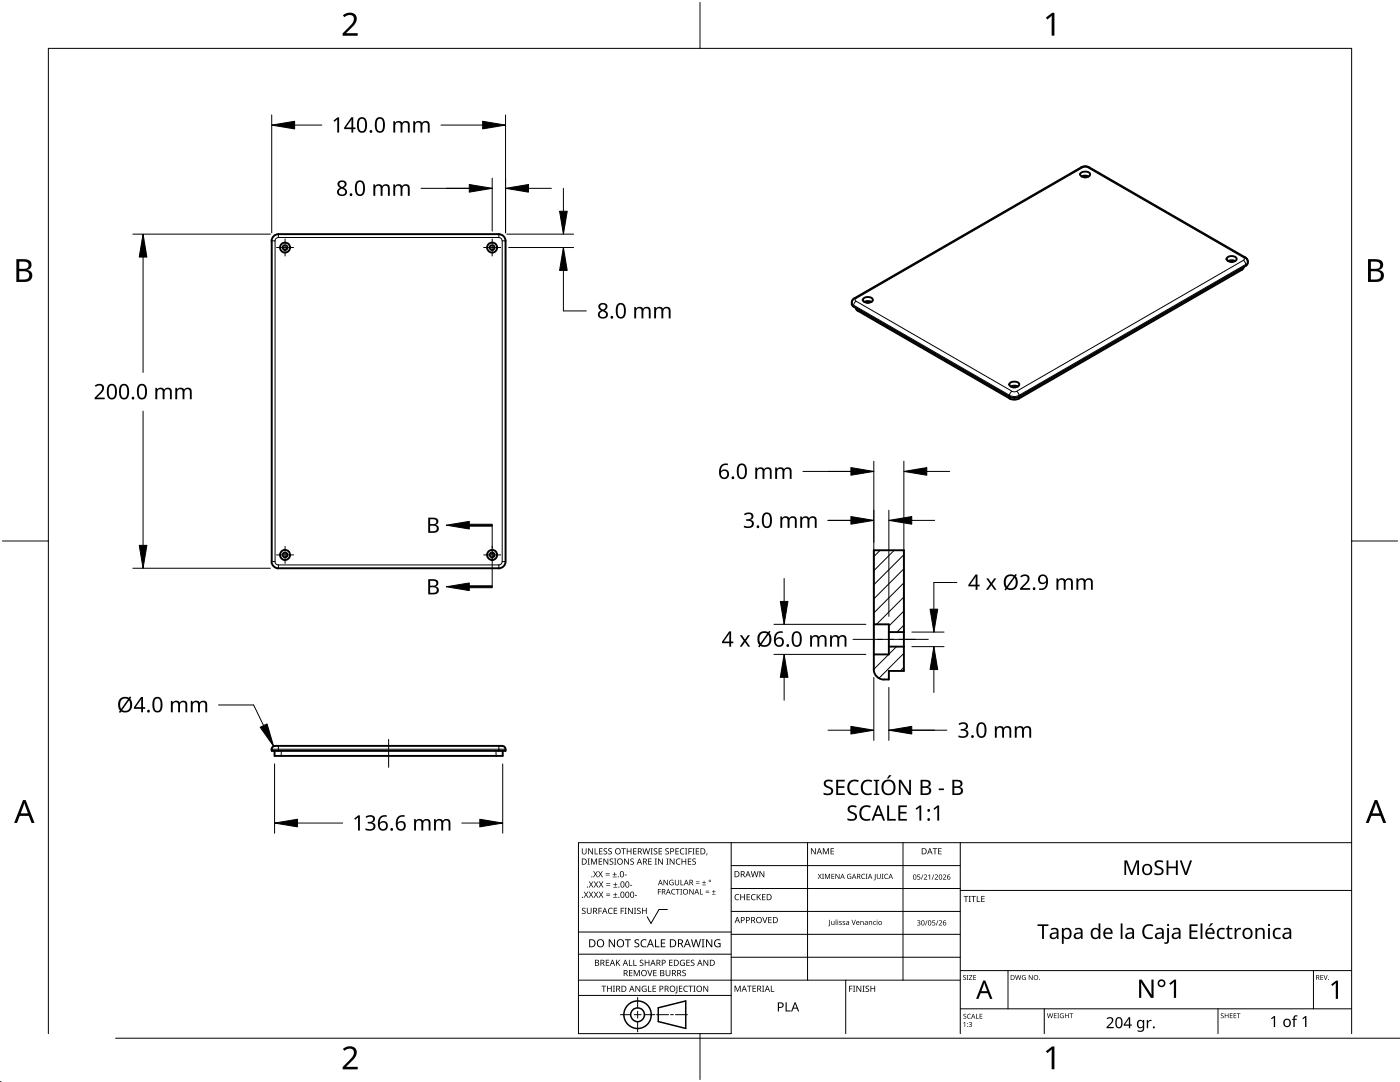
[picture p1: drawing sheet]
<svg xmlns="http://www.w3.org/2000/svg" width="279mm" height="216mm" viewBox="0 0 279 216" stroke-linecap="round" stroke-linejoin="round" font-family="sans-serif">
<g fill="none" stroke="#000" stroke-width=".38">
<path d="M215.6 34.6a1.48 1.48 0 0 1 1.9 0l.1 .2a1.13 1.13 0 0 1-2 0zM215.9 35.2l.7-.1 .7 .1M216.4 35.4h.3M54.2 48.1v64M55.5 46.7a1.37 1.37 0 0 0-1.3 1.4M55.6 46.7h44M99.5 46.7a1.31 1.31 0 0 1 1.4 1.4M100.9 48.1v64M172.3 59.6a1.25 1.25 0 0 1 1.9 .3 1.21 1.21 0 0 1-2 0zM244.9 51.4a1.25 1.25 0 0 1 1.9 .3 1.17 1.17 0 0 1-2 0zM245.1 52.1l1-.2 .4 .2M245.6 52.2h.4"/>
<path d="M248.2 53.3l-.4 .5-44.4 25.7-1 .3-.9-.3M248.2 53.3h.1M170.3 61.2a.77 .77 0 0 1-.3-.8l.2-.5 .3-.4 45.3-26.1a1.7 1.7 0 0 1 1.6 0l31.1 18a.99 .99 0 0 1 .1 1.6l-45.2 26.2M170.4 61.2l31.1 18M170.8 61.4l.4 .6M171.2 62l30.3 17.5M172.5 60.2l.7-.1 .7 .1M173 60.4h.4M201.5 79.2l.9 .2 1-.2M201.5 76.5a1.28 1.28 0 0 1 1.9 .2 1.13 1.13 0 0 1-2 0zM201.7 77.1l.7-.1 .7 .1M202.2 77.3h.4"/>
<path d="M54.2 112.1a1.42 1.42 0 0 0 1.3 1.3M55.6 113.4h44M100.9 112.1a1.33 1.33 0 0 1-1.4 1.3M174.4 133.6a2.04 2.04 0 0 0 2 2M174.4 133.6v-23.8h6v24.1h-3v1.7h-1M174.4 124.6h3v6h-3M180.4 129h-3M180.4 126.1h-3M54.2 149.5v.3h46.7v-.3M54.8 149.8v1h45.5v-1M100.2 148.8a.64 .64 0 0 1 .7 .7M100.2 148.8h-45.3a.71 .71 0 0 0-.7 .7"/>
<circle cx="56.9" cy="49.4" r="1"/>
<circle cx="56.9" cy="49.4" r=".48"/>
<circle cx="98.2" cy="49.4" r=".99"/>
<circle cx="98.2" cy="49.4" r=".48"/>
<circle cx="56.9" cy="110.7" r="1"/>
<circle cx="56.9" cy="110.7" r=".48"/>
<circle cx="98.2" cy="110.7" r=".99"/>
<circle cx="98.2" cy="110.7" r=".47"/>
</g>
<g fill="none" stroke="#000" stroke-width=".2">
<path d="M215.8 33.4h.3M216.1 33.4l.5-.1 .4 .1M216.1 33.4l-45.2 26.2M217 33.4l31.2 18M217.4 33.4h-.4M54.2 48.1h.7v64h-.7M55.5 47.4a.68 .68 0 0 0-.6 .7M55.6 46.7v.7h44v-.7M99.5 47.4a.62 .62 0 0 1 .7 .7M100.9 48.1h-.7v64h.7M170.5 59.6h.3M170.8 59.6l-.2 .3 .2 .2"/>
<path d="M247.8 53.5v.3M248.2 51.9l.4 .6v.3l.4-.6M248.2 51.4h.3M248.2 51.4l.1 .3-.1 .2M248.2 51.9l-45.3 26.2M248.6 53v-.2l-45.2 26.1v.6M170.4 61.2v-.3l31.1 18v.6M170.8 60.1l-.3 .4-.2 .4-.3-.5M170.9 60.1l31.1 18M171.2 61.7v.3M201.8 78.2h.6a.66 .66 0 0 1 .7 0 .66 .66 0 0 1 .3 .7l-1 .2-.9-.2zM54.9 112.1a.73 .73 0 0 0 .6 .6"/>
<path d="M55.6 113.4v-.7h44v.7M100.2 112.1a.64 .64 0 0 1-.7 .6M54.2 149.5h46.7M55.6 148.8v1M56.1 149.8v1M99 149.8v1M99.6 148.8v1"/>
</g>
<path d="M175.7 109.8l-1.3 1.3M178.5 109.8l-4.1 4.1M180.4 110.7l-6 6M180.4 113.5l-6 6M180.4 116.3l-6 6M180.4 119.1l-5.5 5.5M174.5 130.6l-.1 .1M178.9 129l-4.5 4.5M180.4 124.7l-1.4 1.4M180.4 130.4l-5 4.9M180.4 133.2l-.7 .7M180.4 121.9l-3 3" fill="none" stroke="#000" stroke-width=".2"/>
<path d="M9.7 206.2v-196.5h260v196.5M279.4 207.2h-256.3" fill="none" stroke="#000" stroke-width=".2"/>
<path d="M139.7 .5v9.2M.5 108h9.2M269.7 108h9.2M139.7 206.2v9.2" fill="none" stroke="#000" stroke-width=".2"/>
<g fill="#000">
<path d="M68.4 3.1a1.64 1.64 0 0 1 2.8 .4 2.52 2.52 0 0 1-1.2 2.2l-.9 .9h2.3v.5h-3v-.4l1.2-1.2a1.95 1.95 0 0 0 .9-2.2 1.23 1.23 0 0 0-1.8 .1zM208.7 3.5l1.3-.9h.4v4.5h-.5v-4l-.9 .8zM68.4 209.3a1.64 1.64 0 0 1 2.8 .4 2.52 2.52 0 0 1-1.2 2.2l-.9 1h2.3v.5h-3v-.5l1.2-1.2a1.95 1.95 0 0 0 .9-2.1 1.23 1.23 0 0 0-1.8 .1zM208.7 209.8l1.3-1h.4v4.6h-.5v-4l-.9 .7z"/>
<path d="M3.3 51.7h1.3a1.28 1.28 0 0 1 1.7 1.3 1.04 1.04 0 0 1-.9 .9 1.23 1.23 0 0 1 1 1.5 1.23 1.23 0 0 1-1.5 .9h-1.6zM3.8 54.1v1.7h1a.86 .86 0 0 0 1-.9 .86 .86 0 0 0-1.1-.8zM3.8 52.2v1.4h.9a.78 .78 0 0 0 1-.7 .78 .78 0 0 0-1.1-.7z"/>
<path d="M273 51.7h1.3a1.28 1.28 0 0 1 1.7 1.3 1.04 1.04 0 0 1-.8 .9 1.23 1.23 0 0 1 1 1.5 1.23 1.23 0 0 1-1.6 .9h-1.6zM273.6 54.1v1.7h.9a.86 .86 0 0 0 1.1-.9 .86 .86 0 0 0-1.1-.8zM273.6 52.2v1.4h.8a.78 .78 0 0 0 1-.7 .78 .78 0 0 0-1.1-.7z"/>
<path d="M4.6 159.6h.5l1.8 4.6h-.6l-.6-1.4h-1.8l-.5 1.4h-.6zM4.8 160.2l-.7 2.1h1.5z"/>
<path d="M274.3 159.6h.6l1.7 4.6h-.6l-.5-1.4h-1.8l-.6 1.4h-.5zM274.6 160.2l-.7 2.1h1.4z"/>
</g>
<g fill="none" stroke="#000" stroke-width=".2">
<path d="M145.9 168.1v38.1h-30.5v-38.1h154.3M145.9 172.7h45.7M145.9 177.3h45.7M161.2 168.1v27.5M180.2 168.1v27.5M191.6 168.1v38.1M191.6 177.7h78.1M115.4 198.6h30.5M115.4 195.6h76.2M115.4 190.4h30.5M115.4 186h30.5M127.3 199v2.1"/>
<path d="M133.2 181.5h-1.7l-1.6 2.8-.7-1.4M145.9 181.9h45.7M145.9 186.4h45.7M145.9 191h45.7M168.8 195.6v10.6M191.6 193.7h78.1M201.2 193.7v7.6M262.1 193.7v7.6M123.8 202.5h2.1M126.6 202.5h1.3M127.3 201.8v1.4M127.3 203.8v2.1"/>
<path d="M128.6 202.5h2.1M131 202.5h2.4M133.8 202.5h.6M134.8 202.5h2.4M191.6 201.3h78.1M208.4 201.3v4.9M243.1 201.3v4.9"/>
</g>
<g fill="#000">
<path d="M116.1 169.3h.2v.8a.32 .32 0 0 0 .3 .3 .32 .32 0 0 0 .3-.3v-.8h.2v.8a.47 .47 0 0 1-.5 .4 .47 .47 0 0 1-.5-.5zM116.5 177.9h.2l.3 .5 .3-.5h.1l-.4 .6 .4 .6h-.1l-.3-.5-.4 .5h-.1l.4-.6zM117.3 171.3h.4l-.1 .1v1l.1 .1h-.4l.1-.1v-1zM117.4 169.3h.2l.6 1v-1h.1v1.2h-.1l-.7-1v1h-.1zM117.5 177.9h.2l.3 .5 .3-.5h.1l-.4 .6 .4 .6h-.1l-.4-.5-.3 .5h-.1l.4-.6zM117.5 175.9h.2l.3 .5 .3-.5h.1l-.4 .6 .5 .6h-.2l-.3-.5-.4 .5h-.1l.4-.6zM117.9 171.3h.3l.3 1 .4-1h.3v1.2h-.2v-1l-.4 1h-.1l-.4-1v1h-.2zM118.7 169.3h.1v1h.6v.2h-.7zM118.4 173.8h.1l.3 .5 .3-.5h.2l-.4 .6 .4 .7h-.1l-.4-.6-.3 .6h-.1l.4-.7zM118.5 177.9h.2l.2 .5 .3-.5h.2l-.4 .6 .4 .6h-.1l-.4-.5-.3 .5h-.1l.4-.6zM118.5 175.9h.2l.3 .5 .3-.5h.1l-.4 .6 .4 .6h-.1l-.3-.5-.4 .5h-.1l.4-.6zM119.5 171.3h.7v.1h-.6v.4h.5v.2h-.5v.4h.6v.1h-.7z"/>
<path d="M119.6 169.3h.6v.1h-.5v.4h.5v.1h-.5v.4h.5v.2h-.6zM119.4 173.8h.1l.3 .5 .3-.5h.2l-.4 .6 .4 .7h-.1l-.4-.6-.3 .6h-.2l.5-.7zM119.5 177.9h.1l.3 .5 .3-.5h.2l-.4 .6 .4 .6h-.1l-.4-.5-.3 .5h-.1l.4-.6zM119.5 175.9h.2l.3 .5 .3-.5h.1l-.4 .6 .4 .6h-.1l-.4-.5-.3 .5h-.1l.4-.6zM120.9 174.6h.8v.1h-.8zM120.9 174.2h.8v.1h-.8zM121 178.7h.8v.1h-.8zM121 178.3h.8v.1h-.8zM121 176.6h.8v.1h-.8zM121 176.3h.8v.1h-.8zM120.5 169.4l.4-.1h.3l-.1 .1a.25 .25 0 0 0-.4-.1 .25 .25 0 0 0 0 .4l.4 .3 .1 .2-.3 .3-.5-.1v-.1h.2a.27 .27 0 0 0 .4-.1 .27 .27 0 0 0-.3-.3l-.2-.2zM120.4 171.3h.2l.7 1-.1-1h.2v1.2h-.2l-.6-1v1h-.2z"/>
<path d="M121.4 169.4l.5-.1h.2v.1a.25 .25 0 0 0-.4-.1 .25 .25 0 0 0 0 .4l.4 .3v.2l-.2 .3-.5-.1v-.1h.1a.27 .27 0 0 0 .5-.1 .27 .27 0 0 0-.4-.3l-.2-.2zM122.3 174.9h.8v.2h-.8zM122.4 179h.8v.1h-.8zM122.4 177h.8v.1h-.8zM121.7 171.4l.4-.1 .3 .1-.1 .1a.25 .25 0 0 0-.4-.1 .25 .25 0 0 0 0 .4 .42 .42 0 0 1 .5 .5 .42 .42 0 0 1-.7 .2l-.1-.2 .2 .1a.27 .27 0 0 0 .5-.2 .27 .27 0 0 0-.4-.3l-.2-.2zM122.6 174h.1v.4h.4v.1h-.4v.4h-.1v-.4h-.3v-.1h.3zM122.7 178.1h.1v.4h.4v.1h-.4v.3h-.1v-.3h-.3v-.1h.3zM122.7 176.1h.2v.3h.3v.2h-.3v.3h-.2v-.3h-.3v-.2h.3zM122.6 171.3h.4l-.1 .1v1l.1 .1h-.4l.1-.1v-1zM124 169.3h.9v.1h-.4v1.1h-.1v-1.1h-.4zM124.7 174.5h.4v.2h-.4zM124.6 171.3h.1l.7 1v-1h.1v1.2h-.2l-.6-1v1h-.1z"/>
<path d="M125.7 176.6h.5v.1h-.5zM125.1 169.3h.1v.5h.7v-.5h.1v1.2h-.1v-.6h-.7v.6h-.1zM125.8 171.4l.5-.1 .2 .1v.1a.25 .25 0 0 0-.4-.1 .25 .25 0 0 0 0 .4 .42 .42 0 0 1 .4 .5 .42 .42 0 0 1-.7 .2v-.2l.1 .1a.27 .27 0 0 0 .5-.2 .27 .27 0 0 0-.4-.3l-.2-.2zM126.7 178.6h.4v.2h-.4zM126.4 169.3h.6v.1h-.5v.4h.5v.1h-.5v.4h.5v.2h-.6zM128.2 169.3h.2l.2 1 .3-1h.2l.2 1 .3-1h.1l-.3 1.2h-.1l-.3-1.1-.3 1.1h-.2zM129.4 171.3h.7v.1h-.6v.4h.5v.2h-.5v.4h.6v.1h-.7zM129.8 169.3h.5l-.2 .1v1l.2 .1h-.5l.2-.1v-1zM130.7 171.3h.4l-.1 .1v1l.1 .1h-.4l.1-.1v-1zM130.5 169.4l.4-.1h.3l-.1 .1a.25 .25 0 0 0-.4-.1 .25 .25 0 0 0 0 .4l.4 .3 .1 .2-.2 .3-.6-.1v-.1h.2a.27 .27 0 0 0 .4-.1 .27 .27 0 0 0-.3-.3l-.2-.2zM131.3 177.4h.6v.1h-.5v.4h.5v.1h-.5v.5h-.1zM131.4 169.3h.7v.1h-.5v.4h.5v.1h-.5v.4h.5v.2h-.7z"/>
<path d="M131.3 171.3h.2l.7 1v-1h.1v1.2h-.2l-.6-1v1h-.2zM132.4 175.6h.2l.6 .9v-.9h.1v1h-.2l-.6-.9v.9h-.1zM133 171.3h.4l-.1 .1v1l.1 .1h-.4l.1-.1v-1zM132.8 169.4l.4-.1h.3l-.1 .1a.25 .25 0 0 0-.3-.1 .25 .25 0 0 0 0 .4l.4 .3v.2l-.2 .3-.5-.1v-.1h.1a.27 .27 0 0 0 .5-.1 .27 .27 0 0 0-.4-.3l-.2-.2zM133.7 175.7l.5-.2 .2 .1v.1a.45 .45 0 0 0-.7 .4 .45 .45 0 0 0 .6 .4v-.3h-.2v-.1h.3v.5a.6 .6 0 0 1-.8-.1 .6 .6 0 0 1 .1-.8zM134.1 177.5l.4-.1h.3l-.1 .2a.44 .44 0 0 0-.6 .4 .44 .44 0 0 0 .6 .3 .52 .52 0 0 1-.7 0 .52 .52 0 0 1 .1-.8zM133.6 171.3h.2l.7 1v-1h.1v1.2h-.2l-.6-1v1h-.2zM134.9 177.4h.8v.1h-.4v1h-.1v-1h-.3zM135 171.5l.5-.2 .3 .1-.1 .1a.49 .49 0 0 0-.7 .4 .49 .49 0 0 0 .7 .5 .52 .52 0 0 1-.6 0 .52 .52 0 0 1-.2-.6zM134.8 169.3h.7v.1h-.6v.4h.5v.1h-.5v.4h.6v.2h-.7zM134.7 175.6h.1v.7a.28 .28 0 0 0 .3 .2 .28 .28 0 0 0 .3-.2v-.7h.1v.7a.42 .42 0 0 1-.4 .4 .42 .42 0 0 1-.4-.4zM135.8 175.6h.2v.9h.4v.1h-.6z"/>
<path d="M135.8 177.4h.3l-.1 .1v.9l.1 .1h-.3l.1-.1v-.9zM135.8 169.4l.4-.1h.4l-.1 .1h-.2a.49 .49 0 0 0-.4 .6 .49 .49 0 0 0 .7 .3 .52 .52 0 0 1-.7 .1 .52 .52 0 0 1-.2-.6zM136 171.3h.2v.5h.6v-.5h.1v1.2h-.1v-.5h-.6v.5h-.2zM136.7 169.3h.5l-.2 .1v1l.2 .1h-.5l.2-.1v-1zM137.4 169.3h.7v.1h-.6v.4h.5v.2h-.5v.5h-.1zM137.3 171.3h.7v.1h-.6v.4h.5v.2h-.5v.4h.6v.1h-.7zM137.6 177.4h.1l.6 .9v-.9h.1v1.1h-.1l-.6-.9v.9h-.1zM138.2 169.3h.4l-.1 .1v1l.1 .1h-.4l.1-.1v-1zM138.9 176.2h.7v.1h-.7zM138.9 175.9h.7v.1h-.7zM138.2 171.4l.4-.1 .3 .1-.1 .1a.25 .25 0 0 0-.4-.1 .25 .25 0 0 0 0 .4 .42 .42 0 0 1 .5 .5 .42 .42 0 0 1-.7 .2l-.1-.2 .2 .1a.27 .27 0 0 0 .5-.2 .27 .27 0 0 0-.4-.3l-.2-.2zM138.9 169.3h.6v.1h-.5v.4h.5v.1h-.5v.4h.5v.2h-.6z"/>
<path d="M139.7 177.4h.1v1h.5v.1h-.6zM140.1 176.5h.8v.1h-.8zM140.5 175.7h.1v.3h.3v.2h-.3v.3h-.1v-.3h-.4v-.2h.4zM140.8 178h.7v.2h-.7zM140.8 177.7h.7v.1h-.7zM141 170.3h.2l-.3 .4zM142.1 178.4h.7v.1h-.7zM142.4 177.6h.1v.3h.3v.1h-.3v.3h-.1v-.3h-.3v-.1h.3zM146.8 178.6l.4-.2 .3 .1v.1a.49 .49 0 0 0-.7 .4 .49 .49 0 0 0 .7 .5 .52 .52 0 0 1-.7 0 .52 .52 0 0 1-.2-.6zM147.7 178.4h.2v.5h.6v-.5h.2v1.2h-.2v-.5h-.6v.5h-.2zM149 178.4h.7v.1h-.5v.4h.4v.2h-.4v.4h.5v.1h-.7zM150 178.6l.5-.2 .3 .1-.1 .1a.49 .49 0 0 0-.7 .4 .49 .49 0 0 0 .8 .5 .52 .52 0 0 1-.7 0 .52 .52 0 0 1-.2-.6z"/>
<path d="M149.8 173.8h.2l.3 1.1 .2-1.1h.2l.3 1.1 .2-1.1h.2l-.3 1.2h-.2l-.3-1-.3 1h-.1zM151 178.4h.2v.6l.5-.6h.2l-.5 .5 .5 .7h-.2l-.4-.6-.1 .6h-.2zM151.6 173.8h.1l.7 1v-1h.1v1.2h-.1l-.7-1v1h-.1zM152.1 178.4h.7v.1h-.6v.4h.5v.2h-.5v.4h.6v.1h-.7zM161.8 169.3h.2l.7 1v-1h.1v1.2h-.2l-.6-1v1h-.2zM163.2 174.4h.1l.3 .4 .4-.4-.3 .5 .3 .5h-.1l-.3-.5-.4 .5 .3-.5zM164.1 174.4h.3l-.1 .1v.8l.1 .1h-.3l.1-.1v-.8zM164.2 169.3h.2l.4 .9 .4-.9h.2v1.2h-.1v-1.1l-.4 1.1h-.1l-.4-1.1v1.1h-.2zM164.6 174.4h.2l.3 .8 .4-.8h.2v1h-.2v-.9l-.4 .9-.3-.9v.9h-.2zM165.8 169.3h.6v.1h-.5v.4h.5v.1h-.5v.4h.5v.2h-.6zM165.9 174.4h.6v.1h-.4v.3h.4v.1h-.4v.4h.4v.1h-.6zM166.7 174.4h.2l.5 .8v-.8h.1v1h-.1l-.6-.9v.9h-.1z"/>
<path d="M169.2 174.5l.5-.1h.2l-.1 .1a.42 .42 0 0 0-.6 .3 .42 .42 0 0 0 .6 .5v-.3h-.3v-.2h.4v.5a.56 .56 0 0 1-.7-.1 .56 .56 0 0 1 0-.7zM172 174.5l.5-.1h.2l-.1 .1a.41 .41 0 0 0-.6 .4 .41 .41 0 0 0 .6 .3 .48 .48 0 0 1-.7 0 .48 .48 0 0 1 .1-.7zM172.8 174.4h.3l-.1 .1v.8l.1 .1h-.3l.1-.1v-.8zM174.6 174.4h.1v1l-.3 .3v-.2l.2-.1zM175 174.4h.1v.6a.26 .26 0 0 0 .3 .3 .26 .26 0 0 0 .3-.3v-.6h.1v.6a.39 .39 0 0 1-.4 .4 .39 .39 0 0 1-.4-.4zM176 174.4h.3l-.1 .1v.8l.1 .1h-.3l.1-.1v-.8zM176.6 174.5l.4-.1h.3l-.1 .1a.41 .41 0 0 0-.6 .4 .41 .41 0 0 0 .6 .3 .48 .48 0 0 1-.7 0 .48 .48 0 0 1 .1-.7zM183.1 174.5h.5v.1h-.4v.3a.34 .34 0 0 1 .4 .2 .34 .34 0 0 1-.1 .4 .34 .34 0 0 1-.5-.1 .27 .27 0 0 0 .4 .1 .27 .27 0 0 0 .1-.4 .27 .27 0 0 0-.4-.1zM184.2 174.5h.1l-.4 1h-.1zM184.4 174.6a.37 .37 0 0 1 .6 0 .37 .37 0 0 1-.3 .6l-.2 .2h.5v.1h-.6l.2-.4a.27 .27 0 0 0 .3-.3 .27 .27 0 0 0-.4-.2zM185.2 174.7l.4-.2v1h-.1v-.9l-.2 .2zM186.3 174.5h.2l-.4 1h-.2z"/>
<path d="M186.1 169.3h.9v.1h-.3v1.1h-.2v-1.1h-.4zM186.5 174.6a.37 .37 0 0 1 .6 0 .37 .37 0 0 1-.2 .6l-.2 .2h.5v.1h-.7l.3-.4a.27 .27 0 0 0 .3-.3 .27 .27 0 0 0-.4-.2zM187.2 169.3h.7v.1h-.5v.4h.5v.1h-.5v.4h.5v.2h-.7zM188.2 174.6a.37 .37 0 0 1 .6 0 .37 .37 0 0 1-.3 .6l-.2 .2h.5v.1h-.6l.2-.4a.27 .27 0 0 0 .3-.3 .27 .27 0 0 0-.4-.2zM192.3 178.8h.9v.1h-.3v1.1h-.2v-1.1h-.4zM193.3 178.8h.5l-.2 .1v1l.2 .1h-.5l.2-.1v-1zM193.8 178.8h1v.1h-.4v1.1h-.2v-1.1h-.4zM194.9 178.8h.2v1.1h.5v.1h-.7zM195.8 178.8h.7v.1h-.5v.4h.5v.1h-.5v.5h.5v.1h-.7zM224.4 171.7h.5l.9 2.4 1-2.4h.5v2.9h-.4l.1-2.6-1 2.6h-.3l-1-2.6v2.6h-.3zM230.6 172a1.38 1.38 0 0 1 1.6-.2l-.2 .3-.3-.1a.52 .52 0 0 0-.7 0 .52 .52 0 0 0-.1 .7l.1 .1a1.2 1.2 0 0 1 1.2 1.2 1.26 1.26 0 0 1-1.8 .5v-.4a1.03 1.03 0 0 0 1.5-.1 1.04 1.04 0 0 0-1.1-.9 .77 .77 0 0 1-.2-1.1zM232.8 171.7h.4v1.2h1.5v-1.2h.3v2.9h-.3v-1.4h-1.5v1.4h-.4z"/>
<path d="M235.4 171.7h.4l.9 2.5 .8-2.5h.4l-1 2.9h-.4zM116.2 181.3l.4-.2 .3 .1-.1 .1a.25 .25 0 0 0-.4-.1 .25 .25 0 0 0 0 .4l.4 .2 .1 .3-.3 .3-.5-.1v-.1h.2a.27 .27 0 0 0 .4-.1 .27 .27 0 0 0-.3-.3l-.2-.2zM117.1 181.1h.2v.8a.32 .32 0 0 0 .3 .3 .32 .32 0 0 0 .3-.3v-.8h.2v.8a.47 .47 0 0 1-.5 .5 .47 .47 0 0 1-.5-.5zM119.4 181.1h.7v.2h-.5v.4h.5v.1h-.5v.6h-.2zM120 196.7h1v.1h-.4v1.1h-.2v-1.1h-.4zM120.9 191.5h.7v.1h-.5v.4h.4v.2h-.4v.4h.5v.1h-.7zM121.5 181.3l.4-.2 .4 .1-.1 .1a.49 .49 0 0 0-.7 .5 .49 .49 0 0 0 .7 .4 .52 .52 0 0 1-.6 .1 .52 .52 0 0 1-.3-.6zM121.1 196.7h.2v.5h.6v-.5h.2v1.2h-.2v-.6h-.6v.6h-.2zM121.5 187.4h.2l.9 1.3v-1.3h.1v1.6h-.2l-.8-1.3v1.3h-.2zM122.3 196.7h.4l-.1 .1v1l.1 .1h-.4l.2-.1v-1zM122.5 181.1h.7v.2h-.6v.4h.5v.1h-.5v.4h.6v.2h-.7zM122.9 191.5h.2v.6l.5-.6h.2l-.5 .5 .5 .7h-.2l-.4-.6-.1 .6h-.2z"/>
<path d="M123.9 181.1h.6v.2h-.5v.4h.5v.1h-.5v.6h-.1zM124.7 181.1h.4l-.2 .2v.9l.2 .2h-.4l.1-.2v-.9zM124.7 187.4h1.2v.2h-.5v1.4h-.2v-1.4h-.5zM125.5 191.5h.2v1.1h.5v.1h-.7zM125.5 193.6h.7v.1h-.5v.4h.5v.1h-.5v.4h.5v.2h-.7zM125.3 181.1h.2l.7 1.1-.1-1.1h.2v1.3h-.2l-.6-1v1h-.2zM126.4 191.5h.2v1.1h.5v.1h-.7zM126.5 181.1h.5l-.2 .2v.9l.2 .2h-.5l.2-.2v-.9zM126.5 193.6h.2l.4 1 .4-1h.2v1.2h-.2v-1.1l-.4 1.1h-.1l-.4-1.1v1.1h-.1zM126.7 187.6l.3-.2 .6 .1-.2 .1a.33 .33 0 0 0-.6 .2 .33 .33 0 0 0 .4 .4 .47 .47 0 0 1 .4 .6 .47 .47 0 0 1-.7 .2h-.3v-.2h.2a.35 .35 0 0 0 .6-.2 .35 .35 0 0 0-.5-.4l-.3-.2zM126.8 196.7h.2l.6 1v-1h.2v1.2h-.2l-.7-1 .1 1h-.2zM127.2 181.3l.4-.2 .3 .1-.1 .1a.25 .25 0 0 0-.4-.1 .25 .25 0 0 0 0 .4l.4 .2 .1 .3-.3 .3-.5-.1v-.1h.2a.27 .27 0 0 0 .4-.1 .27 .27 0 0 0-.3-.3l-.2-.2z"/>
<path d="M127.7 191.6l.5-.1 .2 .1v.1a.25 .25 0 0 0-.4-.1 .25 .25 0 0 0 0 .4l.4 .2v.3l-.2 .2h-.5v-.2l.1 .1a.27 .27 0 0 0 .5-.2 .27 .27 0 0 0-.4-.3l-.2-.2zM128 187.6l.6-.2 .4 .1v.2a.64 .64 0 0 0-1 .5 .64 .64 0 0 0 1 .6v.2a.83 .83 0 0 1-1.1-.3 .83 .83 0 0 1 .1-1.1zM128.2 196.8l.6-.1 .2 .1v.1a.5 .5 0 0 0-.8 .4 .5 .5 0 0 0 .7 .5v-.4h-.3v-.1h.4v.6a.66 .66 0 0 1-.8-.2 .66 .66 0 0 1 0-.9zM128.1 181.1h.2v.6h.6v-.6h.2v1.3h-.2v-.6h-.6v.6h-.2zM129.2 193.6h.1l.4 1 .3-1h.2l-.4 1.2h-.2zM129.3 196.7h.2v1.1h.5v.1h-.7zM128.7 191.5h.1v.5h.6v-.5h.2v1.2h-.2v-.5h-.6v.5h-.1zM130.7 187.4h.2v1.4h.7v.2h-.9zM130.2 196.7h.7v.1h-.5v.4h.5v.1h-.5v.5h.5v.1h-.7zM130.4 193.6h.6v.1h-.5v.4h.5v.1h-.5v.4h.5v.2h-.6zM131.9 187.4h.9v.2h-.7v.5h.6v.2h-.6v.5h.7v.2h-.9zM132.8 193.6h.2v.7a.32 .32 0 0 0 .3 .4 .32 .32 0 0 0 .3-.4v-.7h.2v.7a.47 .47 0 0 1-.5 .5 .47 .47 0 0 1-.5-.5z"/>
<path d="M133.5 191.5h.7v.1h-.5v.4h.5v.2h-.5v.4h.5v.1h-.7zM135 196.7h.2v1.3l-.1 .2h-.3l-.1-.1 .3-.2zM135.5 196.7h.7v.1h-.5v.4h.4v.1h-.4v.5h.5v.1h-.7zM135.8 191.7l.5-.2 .4 .1-.1 .1a.5 .5 0 0 0-.8 .4 .5 .5 0 0 0 .7 .5v-.4h-.2v-.1h.4v.6a.66 .66 0 0 1-.9-.1 .66 .66 0 0 1 0-.9zM136.2 193.7l.4-.2 .3 .1-.1 .1a.25 .25 0 0 0-.4-.1 .25 .25 0 0 0 0 .4 .42 .42 0 0 1 .5 .6 .42 .42 0 0 1-.7 .2l-.1-.2h.2a.27 .27 0 0 0 .5-.1 .27 .27 0 0 0-.4-.3l-.2-.2zM136.5 196.8l.5-.1 .3 .1-.1 .1a.49 .49 0 0 0-.7 .4 .49 .49 0 0 0 .8 .4 .52 .52 0 0 1-.7 .1 .52 .52 0 0 1-.2-.6zM137 191.5h.7v.1h-.6v.4h.5v.2h-.5v.4h.6v.1h-.7zM137.4 196.7h.9v.1h-.4v1.1h-.1v-1.1h-.4zM137.9 191.6l.4-.1 .3 .1-.1 .1a.25 .25 0 0 0-.4-.1 .25 .25 0 0 0 0 .4l.4 .2 .1 .3-.2 .2h-.6v-.2l.2 .1a.27 .27 0 0 0 .5-.2 .27 .27 0 0 0-.4-.3l-.2-.2zM138.4 196.7h.4l-.1 .1v1l.1 .1h-.4l.1-.1v-1zM137.9 187.4h.2l.3 1.4 .4-1.4h.2l.4 1.4 .3-1.4h.2l-.4 1.6h-.2l-.4-1.3-.4 1.3h-.2zM140 187.4h.6l-.2 .2v1.3l.2 .1h-.6l.2-.1v-1.3z"/>
<path d="M140.4 196.7h.1l.7 1v-1h.1v1.2h-.1l-.7-1v1h-.1zM140.4 191.5h.2l.6 1v-1h.1v1.2h-.1l-.7-1v1h-.1zM140.9 187.4h.2l.9 1.3v-1.3h.2v1.6h-.3l-.8-1.3v1.3h-.2zM142.7 187.6l.7-.2 .4 .1-.1 .2a.65 .65 0 0 0-1 .5 .65 .65 0 0 0 .9 .6v-.4h-.3v-.2h.5v.7a.86 .86 0 0 1-1.1-.1 .86 .86 0 0 1 0-1.2zM146.6 196.7h.2l.4 1 .4-1h.2v1.2h-.1v-1.1l-.4 1.1h-.2l-.4-1.1v1.1h-.1zM149.1 196.7h.9v.1h-.4v1.1h-.1v-1.1h-.4zM150.2 196.7h.7v.1h-.6v.4h.5v.1h-.5v.5h.6v.1h-.7zM152.1 183h.2l.3 1 .4-1h.2l-.5 1.2h-.1zM152.1 196.7h.4l-.1 .1v1l.1 .1h-.4l.1-.1v-1zM153.8 196.7h.2v1.1h.5v.1h-.7zM153.3 183h.7v.1h-.5v.4h.5v.1h-.5v.5h.5v.1h-.7zM165.5 183.5h.1v1.1l-.3 .2v-.1l.2-.1z"/>
<path d="M165.9 183.8h.1v.5a.21 .21 0 0 0 .3 .2 .21 .21 0 0 0 .1-.3v-.4h.1v.8l-.1-.1a.3 .3 0 0 1-.3 .1 .3 .3 0 0 1-.2-.3zM166.8 183.5h.1v1.1h-.1zM167.1 183.8h.2v.8h-.2zM167.5 183.9l.5-.1-.4 .2 .4 .3v.2h-.5v-.1l.1 .1a.18 .18 0 0 0 .2 0 .18 .18 0 0 0 .1-.3 .18 .18 0 0 0-.3 0zM168.2 183.9l.5-.1-.4 .2 .3 .2 .1 .2-.5 .1v-.1l.1 .1a.18 .18 0 0 0 .2 0 .18 .18 0 0 0 0-.3 .18 .18 0 0 0-.2 0zM169.5 196.7h.6v.1h-.5v.5h.5v.1h-.5v.5h-.1zM169.9 183.5h.2l.3 .9 .3-.9h.1l-.4 1.1h-.1zM170.2 196.7h.5l-.2 .1v1l.2 .1h-.5l.2-.1v-1zM170.9 196.7h.2l.6 1v-1h.2v1.2h-.2l-.6-1v1h-.2zM171.7 183.8l.1 .1a.29 .29 0 0 1 .4-.1 .29 .29 0 0 1 .2 .3v.5h-.2v-.5a.21 .21 0 0 0-.2-.2 .21 .21 0 0 0-.2 .3v.4h-.1zM172.1 196.7h.5l-.2 .1v1l.2 .1h-.5l.2-.1v-1zM172.8 196.8l.4-.1h.2v.2a.25 .25 0 0 0-.4-.1 .25 .25 0 0 0 0 .4l.4 .2 .1 .3-.3 .2h-.5v-.2l.2 .1a.27 .27 0 0 0 .4-.2 .27 .27 0 0 0-.3-.3l-.3-.2z"/>
<path d="M173.4 183.8l.1 .1a.29 .29 0 0 1 .3-.1 .29 .29 0 0 1 .3 .3v.5h-.2v-.5a.21 .21 0 0 0-.2-.2 .21 .21 0 0 0-.2 .3v.4h-.1zM174.3 183.9l.4-.1 .1 .1a.28 .28 0 0 0-.4 .3 .28 .28 0 0 0 .4 .2l-.1 .2-.4-.1zM173.7 196.7h.2v.5h.6v-.5h.2v1.2h-.2v-.6h-.6v.6h-.2zM175 183.8h.1v.8h-.1zM183 183.7h.6v.3l-.2 .1a.32 .32 0 0 1 .3 .5 .32 .32 0 0 1-.6 .1l-.1-.2a.26 .26 0 0 0 .4 .1 .26 .26 0 0 0 0-.4l-.2-.1a.23 .23 0 0 0 .3-.1 .23 .23 0 0 0-.1-.3 .23 .23 0 0 0-.3 .1zM185 183.6h.1l-.4 1.1h-.1zM186.1 183.6h.5v.2h-.4v.3a.34 .34 0 0 1 .4 .1 .34 .34 0 0 1-.1 .5 .34 .34 0 0 1-.5-.2 .27 .27 0 0 0 .4 .1 .27 .27 0 0 0 .1-.4 .27 .27 0 0 0-.4 0zM187.1 183.6h.2l-.4 1.1h-.1zM187.4 183.7a.37 .37 0 0 1 .6 .1 .37 .37 0 0 1-.3 .5l-.2 .2h.5v.2h-.6l.2-.4a.27 .27 0 0 0 .3-.3 .27 .27 0 0 0-.4-.2zM192.2 194.7l.4-.1h.2l-.1 .1a.24 .24 0 0 0-.3 0 .24 .24 0 0 0-.1 .3 .24 .24 0 0 0 .4 .1l.1 .1-.1 .3h-.4l-.1-.1a.24 .24 0 0 0 .3 .1 .24 .24 0 0 0 .1-.3l-.4-.3zM192.9 194.6h.4l-.1 .1v.7l.1 .1h-.4l.1-.1v-.7zM193.4 194.6h.6l-.5 .8h.6v.1h-.7l.5-.8h-.5z"/>
<path d="M194.2 194.6h.6v.1h-.4v.3h.4v.1h-.4v.3h.4v.1h-.6zM202.6 194.6h.1l.2 .8 .2-.8h.2l.2 .8 .2-.8h.1l-.2 .9h-.2l-.2-.8-.2 .8h-.2zM204.1 194.7l.3-.1h.3l-.1 .1a.4 .4 0 0 0-.6 .4 .4 .4 0 0 0 .6 .3v-.3l-.2-.1h.3v.5a.53 .53 0 0 1-.7-.1 .53 .53 0 0 1 .1-.7zM205.3 194.6h.2l.5 .8v-.8h.1v.9h-.2l-.5-.8v.8h-.1zM207.1 184.4h2.1v.4h-.9v2.6h-.3v-2.6h-.9zM228.3 184.8a1.63 1.63 0 0 1 1.9-.2l-.2 .3a1.14 1.14 0 0 0-1.4 .1 1.14 1.14 0 0 0-.2 1.4 1.11 1.11 0 0 0 1.7 .6v.3a1.5 1.5 0 0 1-1.8-.4 1.5 1.5 0 0 1-.2-1.8zM227.3 195.5h.6l1.9 3v-3h.4v3.6h-.5l-2-3 .1 3h-.5zM232.9 185.2h.4v2.5a.62 .62 0 0 1-.9 .6v-.3h.4l.1-.2zM233.4 196.2l.9-.7h.4v3.6h-.4v-3.2l-.7 .6zM237.4 184.4h1.6v.4h-1.2v.9h1.1v.3h-1.1v1h1.2v.4h-1.6zM241.6 184.2l.5 .1-.6 .6h-.3zM243.1 185.4l.4-.2 .5-.1 .4 .1-.1 .3a.8 .8 0 0 0-1.1 .7 .8 .8 0 0 0 1.1 .8h.1v.3l-.6 .1a1.17 1.17 0 0 1-.9-.8 1.17 1.17 0 0 1 .2-1.2z"/>
<path d="M245.1 184.7h.2v.5h.6v.2h-.6v1.3l.2 .4h.5v.2a.67 .67 0 0 1-1.1-.6v-1.3h-.3v-.1l.4-.2zM246.4 185.2h.3v.4l.4-.4h.6l-.1 .3h-.5l-.3 .3v1.6h-.4zM250.5 185.2h.3l.1 .3a.83 .83 0 0 1 .9-.3 .83 .83 0 0 1 .6 .7v1.5h-.4v-1.4a.59 .59 0 0 0-.7-.6 .59 .59 0 0 0-.4 .8v1.2h-.4zM254.3 185.4l.4-.2 .5-.1 .4 .1-.1 .3a.8 .8 0 0 0-1.1 .7 .8 .8 0 0 0 1 .8h.2v.3l-.6 .1a1.17 1.17 0 0 1-1-.8 1.17 1.17 0 0 1 .3-1.2zM263.5 194.6h.6v.1h-.5v.3h.4v.1h-.4v.3h.5v.1h-.6zM264.1 194.6h.2l.2 .8 .3-.8h.2l-.4 .9h-.1zM265.7 196.4l1-.7h.3v3.6h-.4v-3.2l-.7 .6zM156.8 200h.2v1.6h.8v.2h-1zM192.3 204.1l.3-.2v1h-.1v-.8zM192.3 202.4l.4-.1h.1v.1a.24 .24 0 0 0-.3 0 .24 .24 0 0 0-.1 .3 .24 .24 0 0 0 .3 .1l.2 .2-.1 .2-.4 .1-.1-.2a.24 .24 0 0 0 .3 .1 .24 .24 0 0 0 .1-.3l-.4-.2zM193.1 202.4l.7-.1-.3 .1a.4 .4 0 0 0-.3 .5 .4 .4 0 0 0 .5 .2 .46 .46 0 0 1-.6 0 .46 .46 0 0 1 0-.7zM193.3 204a.3 .3 0 0 1 .5-.1 .3 .3 0 0 1 0 .5h-.1a.31 .31 0 0 1 .2 .4 .31 .31 0 0 1-.4 .1l-.2-.1a.25 .25 0 0 0 .4 .1 .25 .25 0 0 0 0-.4l-.2-.1a.22 .22 0 0 0 .3-.1 .22 .22 0 0 0-.1-.3 .22 .22 0 0 0-.3 .1z"/>
<path d="M194.8 202.3h.1v.9h.4v.1h-.5zM195.5 202.3h.6v.1h-.5v.3h.4v.1h-.4v.4h.5v.1h-.6zM209 202.2h.1l.2 .8 .2-.8h.1l.3 .8 .2-.8h.1l-.3 1h-.1l-.2-.9-.3 .9h-.1zM210.3 202.2h.6v.1h-.4v.3h.3v.1h-.3v.4h.4v.1h-.6zM211 202.2h.4l-.2 .1v.8l.2 .1h-.4l.1-.1v-.8zM211.6 202.3l.7-.1-.1 .1a.4 .4 0 0 0-.6 .4 .4 .4 0 0 0 .6 .3v-.2l-.2-.2h.3v.5a.53 .53 0 0 1-.7-.1 .53 .53 0 0 1 0-.7zM212.5 202.2h.2v.4h.5v-.4h.1v1h-.1v-.5h-.5v.5h-.2zM213.4 202.2h.8v.1h-.3v.9h-.2v-.9h-.3zM220.9 203.2a.76 .76 0 0 1 1.2 0 .76 .76 0 0 1-.4 1.1l-.5 .6h1.1v.3h-1.5v-.3l.8-.8a.52 .52 0 0 0 .2-.8 .52 .52 0 0 0-.8 .1zM228.9 203.5h.2v.3l.3-.3h.4v.3h-.4l-.2 .2-.1 1.2h-.2zM243.7 202.3l.3-.1h.2v.1a.24 .24 0 0 0-.3 0 .24 .24 0 0 0-.1 .3 .24 .24 0 0 0 .3 .1l.1 .2-.1 .2-.4 .1-.1-.2a.24 .24 0 0 0 .4 .1 .24 .24 0 0 0 0-.3l-.3-.2zM244.4 202.2h.2v.4h.5v-.4h.1v1h-.1v-.5h-.5v.5h-.2z"/>
<path d="M245.4 202.2h.6v.1h-.4v.3h.4v.1h-.4v.4h.4v.1h-.6zM246.2 202.2h.5v.1h-.4v.3h.4v.1h-.4v.4h.4v.1h-.5zM246.8 202.2h.8v.1h-.3v.9h-.2v-.9h-.3zM253.7 203.2l.6-.5h.2v2.2h-.3v-1.9l-.4 .4zM258.2 202.7l.3-.1h.5l-.1 .3-.4-.1-.1 .2v.3h.4v.2h-.4v1.4h-.3v-1.4h-.3l.3-.2zM259.9 203.2l.6-.5h.2v2.2h-.2v-1.9l-.5 .4z"/>
<path d="M116.1 171.3h.4a.61 .61 0 0 1 .6 .6 .61 .61 0 0 1-.6 .6h-.4zM116.3 171.4v1h.1a.48 .48 0 0 0 .5-.5 .48 .48 0 0 0-.4-.5z"/>
<path d="M122.7 169.9a.61 .61 0 0 1 1.2 0 .61 .61 0 0 1-1.2 0zM123 169.5a.47 .47 0 0 0-.1 .7 .47 .47 0 0 0 .8 0v-.1a.45 .45 0 0 0-.1-.6 .45 .45 0 0 0-.6 0z"/>
<path d="M123.1 171.9a.61 .61 0 0 1 1.2 0 .61 .61 0 0 1-1.2 0zM123.5 171.5l-.2 .4a.45 .45 0 0 0 .7 .4 .45 .45 0 0 0 0-.8l-.2-.1z"/>
<path d="M123.9 173.9a.51 .51 0 0 1 .6 .1 .51 .51 0 0 1 0 .7 .44 .44 0 0 1-.6 .3 .44 .44 0 0 1-.2-.6zM123.9 174v.1a.48 .48 0 0 0 .3 .8 .53 .53 0 0 0 .2-.5 .53 .53 0 0 0-.4-.4z"/>
<path d="M124 178a.44 .44 0 0 1 .5 0 .44 .44 0 0 1 .1 .5 .46 .46 0 0 1-.4 .7 .46 .46 0 0 1-.4-.7zM124.1 178.1l-.1 .2a.45 .45 0 0 0 .3 .7 .53 .53 0 0 0 .2-.5 .53 .53 0 0 0-.4-.4z"/>
<path d="M124 176a.44 .44 0 0 1 .5 0 .44 .44 0 0 1 .1 .5 .46 .46 0 0 1-.4 .6 .46 .46 0 0 1-.4-.7zM124.1 176.1l-.1 .4a.31 .31 0 0 0 .2 .5 .31 .31 0 0 0 .3-.5l-.1-.4z"/>
<path d="M124.9 178a.5 .5 0 0 1 .7 .1 .5 .5 0 0 1 0 .6 .44 .44 0 0 1-.6 .4 .44 .44 0 0 1-.2-.6zM125 178.1a.48 .48 0 0 0-.1 .6 .48 .48 0 0 0 .4 .3l.1-.8-.2-.2z"/>
<path d="M124.9 176a.44 .44 0 0 1 .6 0 .44 .44 0 0 1 .1 .5 .46 .46 0 0 1-.5 .6 .46 .46 0 0 1-.3-.7zM125 176.1l-.1 .4a.31 .31 0 0 0 .3 .5 .31 .31 0 0 0 .2-.5v-.4z"/>
<path d="M125.9 178a.5 .5 0 0 1 .6 .1 .5 .5 0 0 1 0 .6 .44 .44 0 0 1-.5 .4 .44 .44 0 0 1-.2-.6zM126 178.1l-.1 .1a.48 .48 0 0 0 .4 .8 .53 .53 0 0 0 .2-.5 .53 .53 0 0 0-.5-.4z"/>
<path d="M127.3 169.3h.3a.35 .35 0 0 1 .5 .2 .35 .35 0 0 1-.3 .4l.4 .6h-.2l-.3-.5h-.3v.5h-.1zM127.4 169.4v.4h.2a.23 .23 0 0 0 .3-.2 .23 .23 0 0 0-.3-.2z"/>
<path d="M127.5 171.3h.2l.4 1.2h-.1l-.2-.4h-.4l-.2 .4h-.1zM127.6 171.5l-.2 .5h.4z"/>
<path d="M128.3 171.3h.3a.35 .35 0 0 1 .5 .2 .35 .35 0 0 1-.3 .5l.4 .5h-.2l-.3-.5h-.2v.5h-.2zM128.5 171.4v.5h.1a.23 .23 0 0 0 .3-.2 .23 .23 0 0 0-.3-.3z"/>
<path d="M131.7 175.5h.1l.5 1.1h-.2l-.1-.3h-.4l-.2 .3h-.1zM131.8 175.7l-.2 .5h.4z"/>
<path d="M132.1 177.4h.3a.31 .31 0 0 1 .4 .2 .31 .31 0 0 1-.2 .4l.3 .5h-.2l-.3-.5h-.2v.5h-.1zM132.2 177.5v.4h.2a.21 .21 0 0 0 .2-.2 .21 .21 0 0 0-.2-.2z"/>
<path d="M133.3 177.4h.1l.5 1.1h-.2l-.1-.4h-.4l-.2 .4h-.1zM133.4 177.5l-.2 .5h.4z"/>
<path d="M133.8 169.3h.6l.1 .2-.1 .4-.5 .1v.5h-.1zM133.9 169.4v.5a.29 .29 0 0 0 .5-.3 .29 .29 0 0 0-.5-.2z"/>
<path d="M136.9 175.5h.1l.4 1.1h-.1l-.1-.3h-.5l-.1 .3h-.1zM137 175.7l-.2 .5h.3z"/>
<path d="M136.2 177.9a.55 .55 0 0 1 1.1 0 .55 .55 0 0 1-1.1 0zM136.4 177.9a.45 .45 0 0 0 .9 0 .45 .45 0 0 0-.9 0z"/>
<path d="M137.6 175.6h.3a.31 .31 0 0 1 .4 .2 .31 .31 0 0 1-.2 .4l.3 .4h-.2l-.2-.4h-.3v.4h-.1zM137.7 175.7v.4h.2a.21 .21 0 0 0 .3-.2 .21 .21 0 0 0-.3-.2z"/>
<path d="M139 177.4h.1l.4 1.1h-.1l-.1-.4h-.5l-.1 .4h-.1zM139.1 177.5l-.2 .5h.3z"/>
<path d="M139.8 169.3h.4a.54 .54 0 0 1 .6 .6 .56 .56 0 0 1-.7 .6h-.3zM140 169.4v.9h.1a.48 .48 0 0 0 .5-.4 .48 .48 0 0 0-.4-.5z"/>
<path d="M141.4 175.8a.25 .25 0 0 1 .5 0 .25 .25 0 0 1-.5 0zM141.5 175.8a.15 .15 0 0 0 .3 0 .15 .15 0 0 0-.3 0z"/>
<path d="M146.6 173.8h.4a.61 .61 0 0 1 .6 .6 .61 .61 0 0 1-.7 .6h-.3zM146.8 174v.9h.1a.43 .43 0 0 0 .5-.5 .41 .41 0 0 0-.4-.4z"/>
<path d="M147.8 173.8h.4a.35 .35 0 0 1 .4 .3 .35 .35 0 0 1-.2 .4l.3 .5h-.2l-.3-.5h-.2v.5h-.2zM148 174v.4h.2a.23 .23 0 0 0 .3-.2 .23 .23 0 0 0-.3-.2z"/>
<path d="M149.2 173.8h.1l.5 1.2h-.1l-.2-.3h-.5l-.1 .3h-.2zM149.3 174l-.2 .5h.4z"/>
<path d="M153 178.4h.4a.55 .55 0 0 1 .6 .6 .56 .56 0 0 1-.6 .6h-.4zM153.2 178.5v1h.1a.48 .48 0 0 0 .5-.5 .48 .48 0 0 0-.4-.5z"/>
<path d="M163.4 169.2h.2l.5 1.3h-.2l-.2-.4h-.4l-.2 .4h-.1zM163.5 169.4l-.2 .6h.4z"/>
<path d="M168.1 174.4h.1l.4 1h-.1l-.2-.3h-.4l-.1 .3h-.1zM168.1 174.5l-.1 .5h.3z"/>
<path d="M170.4 174.4h.1l.4 1h-.1l-.1-.3h-.4l-.2 .3h-.1zM170.5 174.5l-.2 .5h.3z"/>
<path d="M171.1 174.4h.2a.29 .29 0 0 1 .4 .2 .29 .29 0 0 1-.2 .3l.3 .5h-.2l-.2-.4h-.2v.4h-.1zM171.2 174.5v.4h.1a.2 .2 0 0 0 .3-.2 .2 .2 0 0 0-.3-.2z"/>
<path d="M173.6 174.4h.1l.4 1h-.1l-.2-.3h-.4l-.1 .3h-.1zM173.6 174.5l-.1 .5h.3z"/>
<path d="M177.7 174.4h.1l.4 1h-.1l-.1-.3h-.5l-.1 .3h-.1zM177.7 174.5l-.1 .5h.3z"/>
<path d="M182.3 174.6h.4l.2 .5a.38 .38 0 0 1-.5 .4 .38 .38 0 0 1-.2-.6zM182.4 174.6l-.1 .2a.38 .38 0 0 0 .3 .6 .41 .41 0 0 0 .2-.5 .41 .41 0 0 0-.4-.3z"/>
<path d="M184 169.3h.3a.61 .61 0 0 1 .6 .6 .61 .61 0 0 1-.6 .6h-.3zM184.1 169.4v.9h.2a.43 .43 0 0 0 .5-.4 .41 .41 0 0 0-.5-.5z"/>
<path d="M185.5 169.2h.1l.5 1.3h-.1l-.2-.4h-.5l-.1 .4h-.2zM185.6 169.4l-.2 .6h.4z"/>
<path d="M187.5 174.6l.1-.1a.51 .51 0 0 1 .4 .5 .51 .51 0 0 1-.5 .5l-.1-.4zM187.6 174.6l-.1 .2a.38 .38 0 0 0 .3 .6 .41 .41 0 0 0 .1-.5 .41 .41 0 0 0-.3-.3z"/>
<path d="M189.1 174.6l.5-.1-.4 .2-.1 .3a.33 .33 0 0 1 .5 .1 .33 .33 0 0 1-.2 .5 .33 .33 0 0 1-.4-.4zM189.1 175.2a.25 .25 0 0 0 .5 0 .25 .25 0 0 0-.5 0z"/>
<path d="M228.2 172.7a1.1 1.1 0 0 1 1.7 .6 1.1 1.1 0 0 1-1.2 1.3 1.22 1.22 0 0 1-.5-1.9zM228.6 172.8a.85 .85 0 0 0-.3 1 .85 .85 0 0 0 .9 .5 .82 .82 0 0 0 .4-1.1 .82 .82 0 0 0-1-.4z"/>
<path d="M118.4 181.1h.3a.35 .35 0 0 1 .4 .3 .35 .35 0 0 1-.2 .4l.3 .6h-.1l-.3-.5h-.3v.5h-.1zM118.5 181.3v.4h.2a.23 .23 0 0 0 .3-.2 .23 .23 0 0 0-.3-.2z"/>
<path d="M118.7 191.5h.4a.31 .31 0 0 1 .4 .2 .31 .31 0 0 1-.2 .4 .33 .33 0 0 1 .3 .4 .33 .33 0 0 1-.4 .2h-.5zM118.9 192.2v.4h.2a.23 .23 0 0 0 .3-.2 .23 .23 0 0 0-.3-.2zM118.9 191.6v.4h.2a.21 .21 0 0 0 .3-.2 .21 .21 0 0 0-.3-.2z"/>
<path d="M117.6 187.4h.5a.71 .71 0 0 1 .7 .8 .73 .73 0 0 1-.8 .8h-.4zM117.8 187.6v1.2h.2a.56 .56 0 0 0 .6-.6 .54 .54 0 0 0-.6-.6z"/>
<path d="M119.8 191.5h.4a.35 .35 0 0 1 .4 .3 .35 .35 0 0 1-.2 .4l.3 .5h-.2l-.3-.5h-.2v.5h-.2zM120 191.6v.5h.2a.23 .23 0 0 0 .3-.2 .23 .23 0 0 0-.3-.3z"/>
<path d="M119.3 187.6a.74 .74 0 0 1 .9-.1 .74 .74 0 0 1 .4 .7 .77 .77 0 0 1-1.1 .8 .77 .77 0 0 1-.3-1.3zM119.5 187.7l-.2 .5a.56 .56 0 0 0 .7 .6 .56 .56 0 0 0 .3-.9 .51 .51 0 0 0-.8-.2z"/>
<path d="M120.6 181.1h.2l.4 1.3h-.1l-.2-.4h-.4l-.2 .4h-.1zM120.7 181.3l-.2 .6h.4z"/>
<path d="M122.2 191.5h.1l.5 1.2h-.2l-.1-.3h-.5l-.2 .3h-.1zM122.2 191.7l-.2 .5h.4z"/>
<path d="M123 196.7h.3a.35 .35 0 0 1 .4 .2 .35 .35 0 0 1-.2 .5l.3 .5h-.1l-.3-.5h-.3v.5h-.1zM123.1 196.8v.5h.2a.23 .23 0 0 0 .3-.3 .23 .23 0 0 0-.3-.2z"/>
<path d="M123.3 187.6a.74 .74 0 0 1 .8-.1 .74 .74 0 0 1 .5 .7 .77 .77 0 0 1-1.1 .8 .77 .77 0 0 1-.3-1.3zM123.5 187.7l-.2 .5a.56 .56 0 0 0 .7 .6 .56 .56 0 0 0 .3-.9 .51 .51 0 0 0-.8-.2z"/>
<path d="M124.5 193.6h.3a.35 .35 0 0 1 .4 .2 .35 .35 0 0 1-.2 .4l.3 .6h-.1l-.3-.5h-.3v.5h-.1zM124.6 193.7v.4h.2a.23 .23 0 0 0 .3-.2 .23 .23 0 0 0-.3-.2z"/>
<path d="M124 196.7h.4a.54 .54 0 0 1 .6 .6 .56 .56 0 0 1-.6 .6h-.4zM124.2 196.8v1h.2a.48 .48 0 0 0 .5-.5 .48 .48 0 0 0-.5-.5z"/>
<path d="M124.7 191.5h.2l.4 1.2h-.1l-.2-.3h-.4l-.2 .3h-.1zM124.8 191.7l-.2 .5h.4z"/>
<path d="M126 196.7h.2l.4 1.2h-.1l-.2-.4h-.4l-.2 .4h-.1zM126.1 196.8l-.2 .6h.4z"/>
<path d="M127.9 194.2a.61 .61 0 0 1 1.2 0 .61 .61 0 0 1-1.2 0zM128.2 193.8l-.1 .4a.45 .45 0 0 0 .7 .4 .45 .45 0 0 0 0-.8l-.2-.1z"/>
<path d="M129.7 187.4h.2l.6 1.6h-.2l-.2-.5h-.6l-.2 .5h-.2zM129.8 187.6l-.2 .7h.5z"/>
<path d="M130.2 191.5h.2l.5 1.2h-.2l-.2-.3h-.4l-.2 .3h-.1zM130.3 191.7l-.2 .5h.4z"/>
<path d="M131 191.5h.4a.35 .35 0 0 1 .4 .3 .35 .35 0 0 1-.2 .4l.3 .5h-.2l-.3-.5h-.2v.5h-.2zM131.2 191.6v.5h.2a.23 .23 0 0 0 .2-.2 .23 .23 0 0 0-.3-.3z"/>
<path d="M131.8 193.6h.3a.31 .31 0 0 1 .4 .1 .31 .31 0 0 1-.2 .4 .33 .33 0 0 1 .3 .4 .33 .33 0 0 1-.4 .3h-.4zM131.9 194.2v.4h.3a.23 .23 0 0 0 .2-.2 .23 .23 0 0 0-.3-.2zM131.9 193.7v.4h.2a.21 .21 0 0 0 .3-.2 .21 .21 0 0 0-.3-.2z"/>
<path d="M131.6 196.7h.5l.3 .3-.1 .3-.5 .1v.5h-.2zM131.8 196.8v.5a.29 .29 0 0 0 .4-.2 .29 .29 0 0 0-.4-.3z"/>
<path d="M132.6 196.7h.4a.35 .35 0 0 1 .4 .2 .35 .35 0 0 1-.2 .5l.3 .5h-.2l-.3-.5h-.2v.5h-.2zM132.8 196.8v.5h.2a.23 .23 0 0 0 .3-.3 .23 .23 0 0 0-.3-.2z"/>
<path d="M132.1 191.5h.5l.2 .3-.1 .4-.5 .1v.4h-.1zM132.2 191.6v.5a.29 .29 0 0 0 .5-.2 .29 .29 0 0 0-.5-.3z"/>
<path d="M134.1 193.6h.3a.35 .35 0 0 1 .5 .2 .35 .35 0 0 1-.3 .4l.4 .6h-.2l-.3-.5h-.2v.5h-.2zM134.3 193.7v.4h.1a.23 .23 0 0 0 .3-.2 .23 .23 0 0 0-.3-.2z"/>
<path d="M133.5 197.3a.65 .65 0 0 1 1.3 0 .65 .65 0 0 1-1.3 0zM133.9 196.9a.47 .47 0 0 0-.1 .7 .47 .47 0 0 0 .7 0l.1-.1a.45 .45 0 0 0-.1-.6 .45 .45 0 0 0-.6 0z"/>
<path d="M133.7 187.4h.5a.71 .71 0 0 1 .8 .8 .73 .73 0 0 1-.9 .8h-.4zM133.9 187.6v1.2h.2a.56 .56 0 0 0 .6-.6 .54 .54 0 0 0-.6-.6z"/>
<path d="M135.2 193.6h.3a.35 .35 0 0 1 .4 .2 .35 .35 0 0 1-.2 .4l.3 .6h-.1l-.3-.5h-.3v.5h-.1zM135.3 193.7v.4h.2a.23 .23 0 0 0 .3-.2 .23 .23 0 0 0-.3-.2z"/>
<path d="M134.5 191.5h.4a.54 .54 0 0 1 .6 .6 .56 .56 0 0 1-.7 .6h-.3zM134.6 191.6v1h.2a.48 .48 0 0 0 .5-.5 .48 .48 0 0 0-.5-.5z"/>
<path d="M135.3 187.4h.4a.45 .45 0 0 1 .6 .3 .45 .45 0 0 1-.3 .6l.4 .7h-.2l-.4-.6h-.3v.6h-.2zM135.5 187.6v.6h.2a.3 .3 0 0 0 .4-.3 .3 .3 0 0 0-.4-.3z"/>
<path d="M137.1 187.4h.2l.6 1.6h-.2l-.2-.5h-.6l-.2 .5h-.2zM137.2 187.6l-.3 .7h.5z"/>
<path d="M139.6 191.5h.1l.5 1.2h-.1l-.2-.3h-.5l-.1 .3h-.2zM139.7 191.7l-.2 .5h.4z"/>
<path d="M138.9 197.3a.61 .61 0 0 1 1.2 0 .61 .61 0 0 1-1.2 0zM139.3 196.9a.47 .47 0 0 0-.1 .7 .47 .47 0 0 0 .7 0v-.1a.45 .45 0 0 0-.1-.6 .45 .45 0 0 0-.5 0z"/>
<path d="M141.7 191.5h.3a.54 .54 0 0 1 .6 .6 .56 .56 0 0 1-.6 .6h-.3zM141.8 191.6v1h.2a.48 .48 0 0 0 .5-.5 .48 .48 0 0 0-.5-.5z"/>
<path d="M147.1 183h.1l.5 1.2h-.2l-.1-.4h-.5l-.1 .4h-.2zM147.1 183.1l-.1 .6h.3z"/>
<path d="M147.9 183h.6l.1 .3-.1 .3-.5 .1v.5h-.1zM148 183.1v.5a.29 .29 0 0 0 .5-.2 .29 .29 0 0 0-.5-.3z"/>
<path d="M148.5 196.7h.1l.5 1.2h-.2l-.1-.4h-.5l-.2 .4h-.1zM148.5 196.8l-.2 .6h.4z"/>
<path d="M148.9 183h.5l.3 .3-.2 .3-.5 .1v.5h-.1zM149 183.1v.5a.29 .29 0 0 0 .5-.2 .29 .29 0 0 0-.5-.3z"/>
<path d="M149.9 183h.3a.35 .35 0 0 1 .5 .2 .35 .35 0 0 1-.3 .5l.4 .5h-.2l-.3-.5h-.2v.5h-.2zM150.1 183.1v.5h.1a.23 .23 0 0 0 .3-.3 .23 .23 0 0 0-.3-.2z"/>
<path d="M151.1 196.7h.4a.35 .35 0 0 1 .4 .2 .35 .35 0 0 1-.2 .5l.3 .5h-.2l-.3-.5h-.2v.5h-.2zM151.3 196.8v.5h.2a.23 .23 0 0 0 .2-.3 .23 .23 0 0 0-.2-.2z"/>
<path d="M150.8 183.6a.61 .61 0 0 1 1.2 0 .61 .61 0 0 1-1.2 0zM151.2 183.2a.47 .47 0 0 0-.1 .7 .47 .47 0 0 0 .7 0v-.1a.45 .45 0 0 0 0-.6 .45 .45 0 0 0-.6 0z"/>
<path d="M153.1 196.7h.1l.5 1.2h-.2l-.1-.4h-.5l-.2 .4h-.1zM153.1 196.8l-.2 .6h.4z"/>
<path d="M154.3 183h.3a.55 .55 0 0 1 .6 .6 .56 .56 0 0 1-.6 .6h-.3zM154.4 183.1v1h.2a.48 .48 0 0 0 .5-.5 .48 .48 0 0 0-.5-.5z"/>
<path d="M168.9 183.8l.5 .1v.7l-.1-.2a.26 .26 0 0 1-.3 .2 .26 .26 0 0 1-.2-.4 .26 .26 0 0 1 .4-.1h.1v-.2zM169 184.3v.1l.1 .1 .2-.3z"/>
<path d="M171 183.9l.2-.1 .2 .1 .1 .3-.5 .1 .1 .1h.4a.37 .37 0 0 1-.6 0 .37 .37 0 0 1 .1-.5zM171.1 183.9l-.1 .2h.4l-.1-.2z"/>
<path d="M172.6 183.8l.5 .1 .1 .7-.2-.2a.26 .26 0 0 1-.3 .2 .26 .26 0 0 1-.1-.4 .26 .26 0 0 1 .3-.1h.1v-.2zM172.7 184.3v.1l.2 .1 .1-.3z"/>
<path d="M175.2 184.2a.4 .4 0 0 1 .8 0 .4 .4 0 0 1-.8 0zM175.4 184.2a.3 .3 0 0 0 .6 0 .3 .3 0 0 0-.6 0z"/>
<path d="M184 183.7h.4l.1 .5a.38 .38 0 0 1-.4 .5 .38 .38 0 0 1-.3-.6zM184 183.8v.2a.38 .38 0 0 0 .3 .5 .41 .41 0 0 0 .1-.4 .41 .41 0 0 0-.4-.3z"/>
<path d="M185.3 183.7h.4l.2 .5a.38 .38 0 0 1-.5 .5 .38 .38 0 0 1-.2-.6zM185.4 183.8a.39 .39 0 0 0-.1 .5 .39 .39 0 0 0 .4 .2 .4 .4 0 0 0 .1-.5 .4 .4 0 0 0-.4-.2z"/>
<path d="M188.3 183.7l.5-.1-.4 .2-.1 .3a.33 .33 0 0 1 .5 .2 .33 .33 0 0 1-.2 .4 .33 .33 0 0 1-.4-.3zM188.3 184.3a.22 .22 0 0 0 .4 0 .22 .22 0 0 0-.4 0z"/>
<path d="M196.2 195.7h.4l1.5 3.6h-.5l-.5-1.1h-1.4l-.4 1.1h-.5zM196.4 196.1l-.5 1.7h1.1z"/>
<path d="M201.7 194.6h.3a.49 .49 0 0 1 .5 .5 .49 .49 0 0 1-.5 .4h-.3zM201.8 194.7v.7h.4l.1-.2v-.3z"/>
<path d="M206.2 195.1a.5 .5 0 0 1 1 0 .5 .5 0 0 1-1 0zM206.4 195a.4 .4 0 0 0 .8 0 .4 .4 0 0 0-.8 0z"/>
<path d="M209.7 185.3a.9 .9 0 0 1 1-.2 .9 .9 0 0 1 .5 .8v1.5h-.2l-.1-.4a.71 .71 0 0 1-1.1 .3 .71 .71 0 0 1 .1-1.1l1-.2a.51 .51 0 0 0-.2-.5 .51 .51 0 0 0-.6 0l-.3 .1zM209.9 186.5a.48 .48 0 0 0 .3 .7 .48 .48 0 0 0 .6-.4l.1-.5z"/>
<path d="M211.9 185.2h.3l.1 .3a.95 .95 0 0 1 1.2-.2 .95 .95 0 0 1 .3 1.2l-.1 .4-.4 .4-.5 .1-.5-.3v1.2h-.4zM212.4 185.6l-.1 .4a.7 .7 0 0 0 .1 .9 .7 .7 0 0 0 .9 .1 .87 .87 0 0 0 .2-1 .87 .87 0 0 0-.8-.6z"/>
<path d="M214.5 185.3a.9 .9 0 0 1 1-.2 .9 .9 0 0 1 .5 .8v1.5h-.2l-.1-.4a.71 .71 0 0 1-1.1 .3 .71 .71 0 0 1 .1-1.1l1-.2a.51 .51 0 0 0-.2-.5 .51 .51 0 0 0-.6 0l-.3 .1zM214.7 186.5a.47 .47 0 0 0 .3 .7 .47 .47 0 0 0 .6-.3l.1-.6z"/>
<path d="M218 185.3l.7-.2 .6 .4-.1-1.2h.4v3.1h-.3v-.3a.96 .96 0 0 1-1.3 .1 .96 .96 0 0 1-.3-1.2zM218.3 185.6a.96 .96 0 0 0 .3 1.5 .91 .91 0 0 0 .7-.7 .91 .91 0 0 0-.4-.9z"/>
<path d="M220.4 185.4a.94 .94 0 0 1 1.2-.2 .94 .94 0 0 1 .4 1.1h-1.5a.83 .83 0 0 0 .5 .8 .83 .83 0 0 0 .9-.2v.4a1.19 1.19 0 0 1-1.5-.3 1.19 1.19 0 0 1 0-1.6zM220.7 185.6l-.1 .4h1.1a.54 .54 0 0 0-.3-.5 .54 .54 0 0 0-.7 .1z"/>
<path d="M224.8 185.3a.9 .9 0 0 1 .9-.2 .9 .9 0 0 1 .6 .8v1.5h-.2l-.1-.4a.71 .71 0 0 1-1.1 .3 .71 .71 0 0 1 .1-1.1l1-.2a.51 .51 0 0 0-.2-.5 .51 .51 0 0 0-.6 0l-.3 .1zM225 186.5v.4l.3 .2a.63 .63 0 0 0 .7-.8z"/>
<path d="M231 196.2a.8 .8 0 0 1 1.6 0 .8 .8 0 0 1-1.6 0zM231.3 196.2a.5 .5 0 0 0 1 0 .5 .5 0 0 0-1 0z"/>
<path d="M230.7 185.3a.9 .9 0 0 1 1-.2 .9 .9 0 0 1 .6 .8v1.5h-.3l-.1-.4a.71 .71 0 0 1-1.1 .3 .71 .71 0 0 1 .1-1.1l1-.2a.51 .51 0 0 0-.2-.5 .51 .51 0 0 0-.6 0l-.3 .1zM231 186.5a.48 .48 0 0 0 .2 .7 .48 .48 0 0 0 .7-.4v-.5z"/>
<path d="M234.1 185.3a.9 .9 0 0 1 .9-.2 .9 .9 0 0 1 .6 .8v1.5h-.3v-.4a.71 .71 0 0 1-1.1 .3 .71 .71 0 0 1 0-1.1l1-.2a.51 .51 0 0 0-.1-.5 .51 .51 0 0 0-.6 0l-.3 .1zM234.3 186.5a.48 .48 0 0 0 .3 .7 .48 .48 0 0 0 .6-.4v-.5z"/>
<path d="M240.8 185.4a.94 .94 0 0 1 1.2-.2 .94 .94 0 0 1 .4 1.1h-1.5a.83 .83 0 0 0 .5 .8 .83 .83 0 0 0 .9-.2v.4a1.19 1.19 0 0 1-1.6-.3 1.19 1.19 0 0 1 .1-1.6zM241.1 185.6l-.2 .4h1.1a.54 .54 0 0 0-.3-.5 .54 .54 0 0 0-.6 .1z"/>
<path d="M248.2 185.4a1.1 1.1 0 0 1 1.8 .6 1.1 1.1 0 0 1-1.3 1.4 1.22 1.22 0 0 1-.5-2zM248.6 185.5a.85 .85 0 0 0-.3 1.1 .85 .85 0 0 0 .9 .4 .82 .82 0 0 0 .4-1 .82 .82 0 0 0-1-.5z"/>
<path d="M256.2 185.3a.9 .9 0 0 1 .9-.2 .9 .9 0 0 1 .6 .8v1.5h-.3v-.4a.71 .71 0 0 1-1.1 .3 .71 .71 0 0 1 0-1.1l1-.2a.51 .51 0 0 0-.1-.5 .51 .51 0 0 0-.6 0l-.3 .1zM256.4 186.5a.47 .47 0 0 0 .2 .7 .47 .47 0 0 0 .6-.3l.1-.6z"/>
<path d="M262.7 194.6h.2a.28 .28 0 0 1 .4 .1 .28 .28 0 0 1-.2 .4l.3 .4h-.2l-.2-.4h-.2v.4h-.1zM262.8 194.7v.3h.1a.19 .19 0 0 0 .3-.2 .19 .19 0 0 0-.3-.1z"/>
<path d="M155.2 200h.5a.57 .57 0 0 1 .7 .6 .57 .57 0 0 1-.7 .5h-.2v.7h-.3zM155.5 200.2v.7a.42 .42 0 0 0 .6 0 .42 .42 0 0 0-.1-.6z"/>
<path d="M158.6 200h.2l.7 1.8h-.2l-.3-.5h-.7l-.2 .5h-.2zM158.7 200.2l-.3 .9h.6z"/>
<path d="M194.2 202.3l.5 1-.3-.3h-.4l-.2 .3zM194.2 202.4l-.1 .5h.3z"/>
<path d="M222.9 203.1a.79 .79 0 0 1 .9 0 .79 .79 0 0 1 .2 1 .8 .8 0 0 1-.7 1.1 .8 .8 0 0 1-.7-1.1zM223 203.3a1.42 1.42 0 0 0 .2 1.7 .59 .59 0 0 0 .6-.9 .57 .57 0 0 0-.1-.7 .57 .57 0 0 0-.6-.2z"/>
<path d="M225.3 203h.3v1.4h.3v.3h-.3v.5h-.3v-.5h-1.1v-.3zM225.3 203.3l-.8 1.1h.8z"/>
<path d="M227.2 203.6l.4-.1 .5 .2v-.2h.2v1.7a.82 .82 0 0 1-1.3 .6v-.3l.2 .1a.59 .59 0 0 0 .7 0 .59 .59 0 0 0 .2-.7 .71 .71 0 0 1-1 .2 .71 .71 0 0 1-.2-.9zM227.3 203.8l-.1 .4a.57 .57 0 0 0 .4 .8 .63 .63 0 0 0 .5-.7 .63 .63 0 0 0-.6-.6z"/>
<path d="M256.3 203.5a.77 .77 0 0 1 .9-.2 .77 .77 0 0 1 .4 .8 .81 .81 0 0 1-1.1 .8 .81 .81 0 0 1-.3-1.3zM256.6 203.6l-.2 .5a.52 .52 0 0 0 .6 .6 .52 .52 0 0 0 .3-.7 .48 .48 0 0 0-.2-.5 .48 .48 0 0 0-.5 .1z"/>
<circle cx="116.2" cy="179.1" r=".11"/>
<circle cx="117.2" cy="177" r=".11"/>
<circle cx="118.1" cy="175" r=".11"/>
<circle cx="123.4" cy="175" r=".11"/>
<circle cx="123.5" cy="179.1" r=".11"/>
<circle cx="123.5" cy="177" r=".11"/>
<circle cx="167.2" cy="183.6" r=".08"/>
<circle cx="175" cy="183.6" r=".08"/>
<circle cx="207.5" cy="195.5" r=".09"/>
<circle cx="233.1" cy="184.6" r=".22"/>
<circle cx="253.3" cy="184.6" r=".22"/>
<circle cx="265.1" cy="195.5" r=".09"/>
<circle cx="193.1" cy="204.8" r=".09"/>
<circle cx="193.1" cy="204.3" r=".09"/>
<circle cx="230.3" cy="205" r=".2"/>
</g>
<g fill="none" stroke="#000" stroke-width=".3">
<path d="M131.4 201.1l5.5-1.4v5.5l-5.5-1.4z"/>
<circle cx="127.2" cy="202.5" r="2.73"/>
<circle cx="127.2" cy="202.5" r="1.37"/>
</g>
<path d="M223.8 184.3v3.1M239.8 184.3v3.1M253.3 185.2v2.2" fill="none" stroke="#000" stroke-width=".36"/>
<g fill="none" stroke="#000" stroke-width=".2">
<path d="M55.2 49.4h1M56.9 50.1v1M56.9 47.7v1M56.9 49v.7M57.2 49.4h-.7M58.6 49.4h-1M96.5 49.4h1M98.2 47.7v1M98.2 49v.7M98.2 50.1v1M98.6 49.4h-.7M99.9 49.4h-1"/>
<path d="M56.2 110.7h-1M56.5 110.7h.7M56.9 111.4v1M56.9 109v1M56.9 110.4v.7M57.6 110.7h1M97.5 110.7h-1M97.9 110.7h.7M98.2 109v1M98.2 110.4v.7M98.2 111.4v1M98.9 110.7h1"/>
</g>
<g fill="none" stroke="#000" stroke-width=".2">
<path d="M54.2 22.9v23.6M58.8 25h5.4M96.3 25h-8.3M98.2 35.5v10.6M98.2 37.6h-14.2M100.9 22.9v23.6M105.5 37.6h4.5M112.4 37.6v4.6M28.6 51.3v23M54 46.7h-27.5M101.1 46.7h13.4M112.4 49.4v12.6h4.6"/>
<path d="M114.5 49.4h-13M28.6 82v26.8M174.4 92v37M174.4 94.1h-14.2M180.4 92v35.4M185 94.1h4.5M26.5 113.4h27.5M156.5 115.4v4.6M172.8 103.8h-7.6M177.4 101.8v21.2M182 103.8h4.5M190.9 116.2h-4.5v9.9"/>
<path d="M154.5 124.6h18.3M156.5 135.2v4.5M172.8 130.6h-18.3M174.4 135.2v12.5M177.4 137.2v10.5M182 126.1h6.4M186.4 133.6v4.6M188.4 129h-6.4M43.6 140.7h7l2 4.1M54.8 152.4v13.9M100.3 152.4v13.9M169.8 145.7h-4.6"/>
<path d="M177.4 145.7h11.6M59.4 164.2h9M95.8 164.2h-3.6M0 215.9h.1"/>
</g>
<g fill="#000" stroke="#000" stroke-width=".2">
<path d="M54.2 25l4.6-.8v1.5zM93.7 36.8l4.5 .8-4.5 .7zM96.3 24.2l4.6 .8-4.6 .7zM100.9 37.6l4.6-.8v1.5zM28.6 46.7l.7 4.6h-1.5zM112.4 49.4l.8 4.6h-1.5zM111.7 42.2h1.5l-.8 4.5zM169.8 93.3l4.6 .8-4.6 .7zM180.4 94.1l4.6-.8v1.5zM27.8 108.8h1.5l-.7 4.6zM169.8 103.1l4.6 .7-4.6 .8zM177.4 103.8l4.6-.7v1.5z"/>
<path d="M156.5 130.6l.8 4.6h-1.6zM155.7 120h1.6l-.8 4.6zM186.4 129l.7 4.6h-1.5zM185.6 121.6h1.5l-.7 4.5zM51.9 145.1l1.4-.6 1.3 4.4zM169.8 144.9l4.6 .8-4.6 .8zM177.4 145.7l4.6-.8v1.6zM54.8 164.2l4.6-.7v1.5zM95.8 163.5l4.5 .7-4.5 .8z"/>
</g>
<g fill="#000">
<path d="M66.5 24.1l.9-.7h.3v3.1h-.4v-2.7l-.6 .5zM74.5 36.8h.3l.1 .3a.86 .86 0 0 1 1.4 0 .81 .81 0 0 1 .9-.3 .81 .81 0 0 1 .6 .8v1.5h-.4v-1.5a.56 .56 0 0 0-.6-.5 .56 .56 0 0 0-.5 .7v1.3h-.3v-1.5a.57 .57 0 0 0-.7-.5 .57 .57 0 0 0-.4 .8v1.2h-.4zM78.5 36.8h.3l.1 .3a.86 .86 0 0 1 1.4 0 .81 .81 0 0 1 .9-.3 .81 .81 0 0 1 .6 .8v1.5h-.4v-1.5a.56 .56 0 0 0-.7-.5 .56 .56 0 0 0-.4 .7v1.3h-.4v-1.5a.57 .57 0 0 0-.7-.5 .57 .57 0 0 0-.3 .8v1.2h-.4zM78.5 24.2h.3l.1 .3a.86 .86 0 0 1 1.4 0 .81 .81 0 0 1 .9-.3 .81 .81 0 0 1 .6 .8v1.5h-.4v-1.5a.56 .56 0 0 0-.7-.5 .56 .56 0 0 0-.4 .7v1.3h-.4v-1.5a.57 .57 0 0 0-.7-.5 .57 .57 0 0 0-.3 .8v1.2h-.4zM82.5 24.2h.3v.3a.86 .86 0 0 1 1.4 0 .81 .81 0 0 1 1-.3 .81 .81 0 0 1 .5 .8v1.5h-.3v-1.5a.56 .56 0 0 0-.7-.5 .56 .56 0 0 0-.4 .7v1.3h-.4v-1.5a.57 .57 0 0 0-.7-.5 .57 .57 0 0 0-.4 .8v1.2h-.3zM18.9 76.9a1.01 1.01 0 0 1 1.2-.3 1.01 1.01 0 0 1 .7 1l-.3 .6-1.1 1.1h1.5v.4h-2v-.3l1.1-1.2a.72 .72 0 0 0 .4-.6 .72 .72 0 0 0-.4-.7l-.9 .3zM31 77.4h.3l.1 .3a.86 .86 0 0 1 1.4 0 .81 .81 0 0 1 .9-.3 .81 .81 0 0 1 .6 .8v1.5h-.4v-1.5a.56 .56 0 0 0-.7-.5 .56 .56 0 0 0-.4 .7v1.3h-.3v-1.5a.57 .57 0 0 0-.8-.5 .57 .57 0 0 0-.3 .8v1.2h-.4zM35 77.4h.3v.3a.86 .86 0 0 1 1.5 0 .81 .81 0 0 1 .9-.3 .81 .81 0 0 1 .6 .8v1.5h-.4v-1.5a.56 .56 0 0 0-.7-.5 .56 .56 0 0 0-.4 .7v1.3h-.4v-1.5a.57 .57 0 0 0-.7-.5 .57 .57 0 0 0-.3 .8v1.2h-.4zM126.6 61.3h.3v.3a.86 .86 0 0 1 1.4 0 .81 .81 0 0 1 1-.4 .81 .81 0 0 1 .5 .8v1.5h-.3v-1.4a.56 .56 0 0 0-.7-.6 .56 .56 0 0 0-.4 .8v1.2h-.4v-1.4a.57 .57 0 0 0-.7-.6 .57 .57 0 0 0-.3 .9v1.1h-.4zM130.6 61.3h.3v.3a.86 .86 0 0 1 1.4 0 .81 .81 0 0 1 .9-.4 .81 .81 0 0 1 .6 .8v1.5h-.3v-1.4a.56 .56 0 0 0-.7-.6 .56 .56 0 0 0-.4 .8v1.2h-.4v-1.4a.57 .57 0 0 0-.7-.6 .57 .57 0 0 0-.4 .9v1.1h-.3zM150.7 93.3h.3l.1 .3a.86 .86 0 0 1 1.4 0 .81 .81 0 0 1 .9-.3 .81 .81 0 0 1 .6 .8v1.5h-.4v-1.5a.56 .56 0 0 0-.6-.5 .56 .56 0 0 0-.4 .7v1.3h-.4v-1.5a.57 .57 0 0 0-.7-.5 .57 .57 0 0 0-.4 .8v1.2h-.4zM154.7 93.3h.3l.1 .3a.86 .86 0 0 1 1.4 0 .81 .81 0 0 1 .9-.3 .81 .81 0 0 1 .6 .8v1.5h-.4v-1.5a.56 .56 0 0 0-.7-.5 .56 .56 0 0 0-.4 .7v1.3h-.3v-1.5a.57 .57 0 0 0-.8-.5 .57 .57 0 0 0-.3 .8v1.2h-.4z"/>
<path d="M148.5 102.6a1.09 1.09 0 0 1 1.1-.4 1.09 1.09 0 0 1 .8 .8 .74 .74 0 0 1-.7 .7 .81 .81 0 0 1 .8 .9 .81 .81 0 0 1-.9 .8l-1.1-.2v-.3a1.08 1.08 0 0 0 1.6-.3 .62 .62 0 0 0-.9-.7h-.3v-.3a.7 .7 0 0 0 .8-.1 .7 .7 0 0 0 .2-.7 .89 .89 0 0 0-1.2 0zM155.7 103.1h.3l.1 .3a.86 .86 0 0 1 1.4 0 .81 .81 0 0 1 .9-.4 .81 .81 0 0 1 .6 .8v1.5h-.4v-1.4a.56 .56 0 0 0-.6-.6 .56 .56 0 0 0-.4 .8v1.2h-.4v-1.4a.57 .57 0 0 0-.7-.6 .57 .57 0 0 0-.4 .8v1.2h-.4zM159.7 103.1h.3l.1 .3a.86 .86 0 0 1 1.4 0 .81 .81 0 0 1 .9-.4 .81 .81 0 0 1 .6 .8v1.5h-.4v-1.4a.56 .56 0 0 0-.7-.6 .56 .56 0 0 0-.4 .8v1.2h-.3v-1.4a.57 .57 0 0 0-.8-.6 .57 .57 0 0 0-.3 .8v1.2h-.4zM196.8 115.4h.4l.6 .9 .6-.9h.4l-.8 1.1 .9 1.2h-.4l-.7-.9-.6 .9h-.4l.8-1.2zM203.6 115a1.01 1.01 0 0 1 1.2-.4 1.01 1.01 0 0 1 .6 1l-.2 .6-1.1 1.2h1.5v.3h-2v-.3l1.1-1.1a.72 .72 0 0 0 .4-.7 .72 .72 0 0 0-.4-.7l-.9 .3zM210.8 115.4h.3l.1 .3a.86 .86 0 0 1 1.4 .1 .81 .81 0 0 1 .9-.4 .81 .81 0 0 1 .6 .8v1.5h-.4v-1.5a.56 .56 0 0 0-.6-.5 .56 .56 0 0 0-.4 .7v1.3h-.4v-1.5a.57 .57 0 0 0-.7-.5 .57 .57 0 0 0-.4 .8v1.2h-.4zM214.8 115.4h.3l.1 .3a.86 .86 0 0 1 1.4 .1 .81 .81 0 0 1 .9-.4 .81 .81 0 0 1 .6 .8v1.5h-.4v-1.5a.56 .56 0 0 0-.6-.5 .56 .56 0 0 0-.5 .7v1.3h-.3v-1.5a.57 .57 0 0 0-.7-.5 .57 .57 0 0 0-.4 .8v1.2h-.4zM147.7 126.8h.4l.6 .8 .5-.8h.5l-.8 1.1 .8 1.1h-.4l-.6-.9-.7 .9h-.4l.8-1.1zM161.7 126.8h.3v.3a.86 .86 0 0 1 1.5 0 .81 .81 0 0 1 .9-.4 .81 .81 0 0 1 .6 .9v1.4h-.4v-1.4a.56 .56 0 0 0-.7-.6 .56 .56 0 0 0-.4 .8v1.2h-.4v-1.4a.57 .57 0 0 0-.7-.6 .57 .57 0 0 0-.3 .9v1.1h-.4zM165.7 126.8h.3v.3a.86 .86 0 0 1 1.4 0 .81 .81 0 0 1 1-.4 .81 .81 0 0 1 .5 .9v1.4h-.3v-1.4a.56 .56 0 0 0-.7-.6 .56 .56 0 0 0-.4 .8v1.2h-.4v-1.4a.57 .57 0 0 0-.7-.6 .57 .57 0 0 0-.4 .9v1.1h-.3zM34.1 139.8h.3l.1 .4a.86 .86 0 0 1 1.4 0 .81 .81 0 0 1 .9-.4 .81 .81 0 0 1 .6 .8v1.5h-.4v-1.4a.56 .56 0 0 0-.7-.6 .56 .56 0 0 0-.4 .8v1.2h-.3v-1.4a.57 .57 0 0 0-.8-.6 .57 .57 0 0 0-.3 .8v1.2h-.4zM38.1 139.8h.3v.4a.86 .86 0 0 1 1.4 0 .81 .81 0 0 1 1-.4 .81 .81 0 0 1 .5 .8v1.5h-.3v-1.4a.56 .56 0 0 0-.7-.6 .56 .56 0 0 0-.4 .8v1.2h-.4v-1.4a.57 .57 0 0 0-.7-.6 .57 .57 0 0 0-.3 .8v1.2h-.4z"/>
<path d="M164.5 155.9a1.44 1.44 0 0 1 1.7-.2l-.1 .4-.2-.1a.65 .65 0 0 0-.7-.1 .65 .65 0 0 0-.4 .6l.2 .3a1.25 1.25 0 0 1 1.3 1.2 1.31 1.31 0 0 1-1.9 .5v-.3a1.08 1.08 0 0 0 1.5-.2 1.08 1.08 0 0 0-1.1-.9 .8 .8 0 0 1-.3-1.2zM166.9 155.6h1.7v.3h-1.3v1h1.2v.3h-1.2v1.1h1.3v.3h-1.7zM169.5 156a1.7 1.7 0 0 1 1.9-.3l-.2 .4-.8-.2a1.24 1.24 0 0 0-.8 1.6 1.24 1.24 0 0 0 1.7 .7v.4a1.56 1.56 0 0 1-1.9-.4 1.56 1.56 0 0 1-.1-1.9zM172.2 156a1.7 1.7 0 0 1 1.9-.3l-.2 .4-.8-.2a1.24 1.24 0 0 0-.9 1.6 1.24 1.24 0 0 0 1.8 .7v.4a1.56 1.56 0 0 1-1.9-.4 1.56 1.56 0 0 1-.1-1.9zM174.4 155.6h1.1v.2l-.4 .1v2.4l.4 .1v.2h-1.1v-.2l.3-.1v-2.4l-.3-.1zM177.4 154.7h.5l-.2 .3a.54 .54 0 0 1-.7 .3zM179.4 155.6h.4l1.6 2.5v-2.5h.4v3h-.5l-1.6-2.5v2.5h-.3zM187.3 157.3h1.1v.4h-1.1zM191.3 144.4a1.09 1.09 0 0 1 1.1-.3 1.09 1.09 0 0 1 .8 .8 .74 .74 0 0 1-.7 .7 .81 .81 0 0 1 .8 .9 .81 .81 0 0 1-.9 .7l-1.1-.1v-.4a1.08 1.08 0 0 0 1.6-.2 .62 .62 0 0 0-.9-.7h-.3v-.3a.7 .7 0 0 0 .8-.1 .7 .7 0 0 0 .3-.7 .89 .89 0 0 0-1.3 0zM198.5 144.9h.3l.1 .3a.86 .86 0 0 1 1.4 .1 .81 .81 0 0 1 .9-.4 .81 .81 0 0 1 .6 .8v1.5h-.4v-1.5a.56 .56 0 0 0-.6-.5 .56 .56 0 0 0-.4 .7v1.3h-.4v-1.5a.57 .57 0 0 0-.7-.5 .57 .57 0 0 0-.4 .8v1.2h-.4zM202.5 144.9h.3l.1 .3a.86 .86 0 0 1 1.4 .1 .81 .81 0 0 1 .9-.4 .81 .81 0 0 1 .6 .8v1.5h-.4v-1.5a.56 .56 0 0 0-.6-.5 .56 .56 0 0 0-.5 .7v1.3h-.3v-1.5a.57 .57 0 0 0-.7-.5 .57 .57 0 0 0-.4 .8v1.2h-.4zM70.7 163.3l.8-.6h.3v3h-.3v-2.6l-.6 .5z"/>
<path d="M73 163a1.09 1.09 0 0 1 1-.4 1.09 1.09 0 0 1 .8 .8 .74 .74 0 0 1-.6 .7 .81 .81 0 0 1 .8 .9 .81 .81 0 0 1-1 .8l-1.1-.2v-.3a1.08 1.08 0 0 0 1.6-.3 .62 .62 0 0 0-.8-.7h-.3v-.3a.7 .7 0 0 0 .8-.1 .7 .7 0 0 0 .2-.7 .89 .89 0 0 0-1.3 0zM82.6 163.4h.3l.1 .4a.86 .86 0 0 1 1.4 0 .81 .81 0 0 1 .9-.4 .81 .81 0 0 1 .6 .8v1.5h-.4v-1.4a.56 .56 0 0 0-.6-.6 .56 .56 0 0 0-.4 .8v1.2h-.4v-1.4a.57 .57 0 0 0-.7-.6 .57 .57 0 0 0-.4 .8v1.2h-.4zM86.6 163.4h.3l.1 .4a.86 .86 0 0 1 1.4 0 .81 .81 0 0 1 .9-.4 .81 .81 0 0 1 .6 .8v1.5h-.4v-1.4a.56 .56 0 0 0-.6-.6 .56 .56 0 0 0-.5 .8v1.2h-.3v-1.4a.57 .57 0 0 0-.7-.6 .57 .57 0 0 0-.4 .8v1.2h-.4zM169.3 161a1.43 1.43 0 0 1 1.7-.2l-.2 .4-.1-.1a.64 .64 0 0 0-.8-.1 .64 .64 0 0 0-.3 .6l.5 .4a.93 .93 0 0 1 .9 1.1 .93 .93 0 0 1-1.3 .7l-.6-.2v-.3a1.08 1.08 0 0 0 1.5-.2 1.08 1.08 0 0 0-1-.9 .8 .8 0 0 1-.3-1.2zM171.9 161.1a1.7 1.7 0 0 1 1.9-.3l-.2 .4a1.19 1.19 0 0 0-1.4 .1 1.19 1.19 0 0 0-.2 1.5 1.15 1.15 0 0 0 1.7 .5v.4a1.56 1.56 0 0 1-1.9-.4 1.56 1.56 0 0 1-.1-1.9zM177.1 160.7h.3v2.7h1.4v.3h-1.7zM179.3 160.7h1.7v.3h-1.3v1h1.2v.3h-1.2v1.1h1.3v.3h-1.7zM182.7 161.3l.8-.6h.4v3h-.4v-2.6l-.6 .5zM186.3 161.3l.8-.6h.3v3h-.3v-2.6l-.6 .5z"/>
<path d="M67.5 36.3l.8-.3a.75 .75 0 0 1 .9 .6 .75 .75 0 0 1-.6 .9 .87 .87 0 0 1 .6 1.1 .87 .87 0 0 1-1.2 .5 .82 .82 0 0 1-.7-.7 .82 .82 0 0 1 .6-.9l-.1-.1a.77 .77 0 0 1-.3-1.1zM67.6 38.3a.6 .6 0 0 0 1.2 0 .6 .6 0 0 0-1.2 0zM67.8 36.8a.5 .5 0 0 0 1 0 .5 .5 0 0 0-1 0z"/>
<path d="M70.1 23.4h.4v2h.4v.4h-.4v.7h-.4v-.7h-1.4v-.4zM70.1 23.8l-1 1.6h1z"/>
<path d="M71.2 36.2a1.05 1.05 0 0 1 1.2 0 1.05 1.05 0 0 1 .4 1.2v.2a1.18 1.18 0 0 1-1.1 1.5 1.37 1.37 0 0 1-.9-1.7l.1-.7zM71.4 36.5l-.2 .5v1.1a.6 .6 0 0 0 .6 .7 .6 .6 0 0 0 .6-.7 1.66 1.66 0 0 0-.4-1.8z"/>
<path d="M71.6 23.6a1.05 1.05 0 0 1 1.3 0 1.05 1.05 0 0 1 .3 1.1 1.28 1.28 0 0 1-1.1 1.8 1.37 1.37 0 0 1-.9-1.8l.2-.7zM71.8 23.9a2.23 2.23 0 0 0 .2 2.2 .68 .68 0 0 0 .7-.1 .68 .68 0 0 0 .2-.8 1.17 1.17 0 0 0-.7-1.5z"/>
<path d="M75.2 23.6a1.05 1.05 0 0 1 1.2 0 1.05 1.05 0 0 1 .4 1.1 1.28 1.28 0 0 1-1.1 1.8 1.37 1.37 0 0 1-.9-1.8l.1-.7zM75.4 23.9a2.23 2.23 0 0 0 .1 2.2 .68 .68 0 0 0 .8-.1 .68 .68 0 0 0 .1-.8 1.17 1.17 0 0 0-.6-1.5z"/>
<path d="M21.7 76.8a1.05 1.05 0 0 1 1.2 0 1.05 1.05 0 0 1 .4 1.2 1.28 1.28 0 0 1-1.1 1.7 1.37 1.37 0 0 1-.9-1.7l.1-.7zM21.9 77.1a2.23 2.23 0 0 0 .1 2.2 .68 .68 0 0 0 .8-.1 .68 .68 0 0 0 .1-.8 1.17 1.17 0 0 0-.6-1.5z"/>
<path d="M24.1 76.8a1.05 1.05 0 0 1 1.3 0 1.05 1.05 0 0 1 .4 1.2 1.28 1.28 0 0 1-1.2 1.7 1.37 1.37 0 0 1-.8-1.7l.1-.8zM24.4 77.1a2.23 2.23 0 0 0 .1 2.2 .68 .68 0 0 0 .7-.1 .68 .68 0 0 0 .2-.8 1.17 1.17 0 0 0-.6-1.5z"/>
<path d="M27.7 76.8a1.05 1.05 0 0 1 1.2 0 1.05 1.05 0 0 1 .4 1.2 1.28 1.28 0 0 1-1.1 1.7 1.37 1.37 0 0 1-.9-1.7l.2-.8zM27.9 77.1a2.23 2.23 0 0 0 .1 2.2 .68 .68 0 0 0 .8-.1 .68 .68 0 0 0 .2-.8 1.17 1.17 0 0 0-.7-1.5z"/>
<path d="M119.6 60.8a.88 .88 0 0 1 1.1-.3 .88 .88 0 0 1 .4 1.1l-.4 .3a.87 .87 0 0 1 .6 1.1 .87 .87 0 0 1-1.2 .6 .82 .82 0 0 1-.8-.8 .82 .82 0 0 1 .6-.9h-.1a.77 .77 0 0 1-.2-1.1zM119.7 62.8a.6 .6 0 0 0 1.2 0 .6 .6 0 0 0-1.2 0zM119.8 61.3a.5 .5 0 0 0 1 0 .5 .5 0 0 0-1 0z"/>
<path d="M123.3 60.7a1.05 1.05 0 0 1 1.2 0 1.05 1.05 0 0 1 .4 1.1v.2a1.18 1.18 0 0 1-1.1 1.6 1.37 1.37 0 0 1-.9-1.8l.1-.7zM123.5 60.9a1.88 1.88 0 0 0 .2 2.3 .71 .71 0 0 0 .8-.9 1.17 1.17 0 0 0-.6-1.5z"/>
<path d="M143.9 92.8l.5-.3h.5h.4v.3a1.03 1.03 0 0 0-1.4 1.2 .96 .96 0 0 1 1.5 .1 .96 .96 0 0 1-.5 1.4 1.15 1.15 0 0 1-1.1-.3 1.15 1.15 0 0 1-.3-1.2l.1-.7zM143.8 94.6a.7 .7 0 0 0 1.4 0 .7 .7 0 0 0-1.4 0z"/>
<path d="M147.4 92.7a1.05 1.05 0 0 1 1.3 0 1.05 1.05 0 0 1 .4 1.2 1.28 1.28 0 0 1-1.2 1.7 1.37 1.37 0 0 1-.9-1.8l.1-.6zM147.7 93a2.23 2.23 0 0 0 .1 2.2 .68 .68 0 0 0 .7-.1 .68 .68 0 0 0 .2-.8 1.17 1.17 0 0 0-.7-1.5z"/>
<path d="M152.4 102.5a1.05 1.05 0 0 1 1.3 0 1.05 1.05 0 0 1 .4 1.1v.2a1.18 1.18 0 0 1-1.2 1.6 1.37 1.37 0 0 1-.9-1.8l.2-.7zM152.7 102.7l-.2 .5v1.2a.6 .6 0 0 0 .6 .7 .6 .6 0 0 0 .5-.7 1.66 1.66 0 0 0-.4-1.8z"/>
<path d="M194.7 114.6h.4v2.1h.4v.3h-.4v.7h-.4v-.7h-1.4v-.3zM194.7 115l-1.1 1.7h1.1z"/>
<path d="M200.7 115l.9-.4 .9 .2 .2-.3 .2 .2-.2 .3 .3 .5 .1 .7a1.42 1.42 0 0 1-.6 1.4 1.42 1.42 0 0 1-1.6-.1l-.2 .3-.2-.1 .2-.4a2.01 2.01 0 0 1 0-2.3zM202.5 115.3l-1.4 1.9a1.08 1.08 0 0 0 1.3-.1 1.08 1.08 0 0 0 .3-1.2zM201 115.2l-.3 .7 .2 1.1 1.4-1.9-.7-.1z"/>
<path d="M207.4 114.9a1.06 1.06 0 0 1 1.3-.1 1.06 1.06 0 0 1 .5 1.2 1.42 1.42 0 0 1-1.8 1.7v-.3a1.01 1.01 0 0 0 1-.2 1.01 1.01 0 0 0 .4-1 .94 .94 0 0 1-1.4 .1 .94 .94 0 0 1 0-1.4zM207.5 115.6a.66 .66 0 0 0 1.3 0 .66 .66 0 0 0-1.3 0z"/>
<path d="M145.5 126h.4v2h.4v.3h-.4v.7h-.4v-.7h-1.4v-.3zM145.6 126.4l-1.1 1.6h1z"/>
<path d="M151.5 126.4l.9-.4 .9 .1 .2-.2 .3 .1-.2 .3 .3 .5 .1 .7a1.42 1.42 0 0 1-.7 1.4 1.42 1.42 0 0 1-1.5 0l-.2 .3-.3-.2 .2-.3a2.01 2.01 0 0 1 0-2.3zM153.3 126.7l-1.3 1.9a1.08 1.08 0 0 0 1.2-.1 1.08 1.08 0 0 0 .3-1.2zM151.9 126.5l-.3 .7 .2 1.2 1.3-2-.7-.1z"/>
<path d="M154.9 126.3l.5-.3h.4h.4v.3a1.03 1.03 0 0 0-1.4 1.2 .95 .95 0 0 1 1.5 0 .95 .95 0 0 1-.3 1.4 1.08 1.08 0 0 1-1.2 0 1.08 1.08 0 0 1-.4-1.2l.1-.7zM154.8 128.1a.66 .66 0 0 0 1.3 0 .66 .66 0 0 0-1.3 0z"/>
<path d="M158.4 126.2a1.05 1.05 0 0 1 1.2 0 1.05 1.05 0 0 1 .4 1.1v.2a1.18 1.18 0 0 1-1.1 1.6 1.37 1.37 0 0 1-.9-1.8l.1-.7zM158.6 126.4l-.2 .6v1.1a.6 .6 0 0 0 .6 .7 .6 .6 0 0 0 .6-.7 1.66 1.66 0 0 0-.4-1.8z"/>
<path d="M23.9 139.5l.9-.4 .9 .1 .2-.2 .3 .1-.2 .3 .3 .5 .1 .7a1.42 1.42 0 0 1-.7 1.4 1.42 1.42 0 0 1-1.5 0l-.2 .3-.3-.2 .2-.3a2.01 2.01 0 0 1 0-2.3zM25.8 139.7l-1.4 2a1.08 1.08 0 0 0 1.3-.1 1.08 1.08 0 0 0 .3-1.3zM24.3 139.6l-.3 .7 .2 1.1 1.3-1.9-.6-.1z"/>
<path d="M28.2 139.1h.3v2h.5v.3h-.5v.7h-.3v-.7h-1.5v-.3zM28.2 139.5l-1.1 1.6h1.1z"/>
<path d="M30.8 139.3a1.05 1.05 0 0 1 1.2-.1 1.05 1.05 0 0 1 .4 1.2v.2a1.18 1.18 0 0 1-1.1 1.6 1.37 1.37 0 0 1-.9-1.8l.1-.8zM31 139.5l-.2 .5v1.2a.6 .6 0 0 0 .6 .7 .6 .6 0 0 0 .6-.7 1.66 1.66 0 0 0-.4-1.8z"/>
<path d="M176.3 156a1.48 1.48 0 0 1 1.9-.2 1.48 1.48 0 0 1 .5 1.8 1.45 1.45 0 0 1-1.9 1 1.45 1.45 0 0 1-.8-2zM176.6 156.1a1.33 1.33 0 0 0 .6 2.2 1.29 1.29 0 0 0 1.1-.8 1.29 1.29 0 0 0-.2-1.3l-.7-.3z"/>
<path d="M183.7 155.6h.9a.81 .81 0 0 1 .9 .2 .81 .81 0 0 1 .1 1l-.4 .2a.83 .83 0 0 1 .6 1 .83 .83 0 0 1-1 .6h-1.1zM184.1 157.2v1.1h.6a.57 .57 0 0 0 .7-.6 .57 .57 0 0 0-.7-.5zM184.1 155.9v1h.6a.52 .52 0 0 0 .6-.5 .52 .52 0 0 0-.7-.5z"/>
<path d="M190.1 155.6h.8a.81 .81 0 0 1 1 .2 .81 .81 0 0 1 0 1l-.4 .2a.83 .83 0 0 1 .7 1 .83 .83 0 0 1-1.1 .6h-1zM190.4 157.2v1.1h.7a.57 .57 0 0 0 .7-.6 .57 .57 0 0 0-.8-.5zM190.4 155.9v1h.6a.52 .52 0 0 0 .7-.5 .52 .52 0 0 0-.8-.5z"/>
<path d="M195.2 144.3a1.05 1.05 0 0 1 1.3 0 1.05 1.05 0 0 1 .4 1.2v.2a1.18 1.18 0 0 1-1.2 1.5 1.37 1.37 0 0 1-.8-1.7l.1-.8zM195.5 144.6l-.2 .5v1.1a.6 .6 0 0 0 .6 .7 .6 .6 0 0 0 .6-.7 1.66 1.66 0 0 0-.5-1.7z"/>
<path d="M75.8 163l.5-.3 .5-.1 .4 .1v.3a1.03 1.03 0 0 0-1.4 1.2 .96 .96 0 0 1 1.5 0 .96 .96 0 0 1-.5 1.5 1.09 1.09 0 0 1-1.4-1.3l.1-.8zM75.8 164.8a.66 .66 0 0 0 1.3 0 .66 .66 0 0 0-1.3 0z"/>
<path d="M79.4 163l.5-.3 .5-.1 .3 .1v.3a1.03 1.03 0 0 0-1.3 1.2 .96 .96 0 0 1 1.5 0 .96 .96 0 0 1-.5 1.5 1.09 1.09 0 0 1-1.4-1.3l.1-.8zM79.4 164.8a.66 .66 0 0 0 1.3 0 .66 .66 0 0 0-1.3 0z"/>
<path d="M175.1 160.7h.4l1.1 3h-.4l-.3-.9h-1.2l-.4 .9h-.4zM175.3 161.1l-.5 1.4h1z"/>
<circle cx="70.1" cy="38.9" r=".28"/>
<circle cx="74" cy="26.2" r=".27"/>
<circle cx="26.6" cy="79.5" r=".27"/>
<circle cx="122.1" cy="63.3" r=".28"/>
<circle cx="146.3" cy="95.3" r=".28"/>
<circle cx="151.3" cy="105.1" r=".28"/>
<circle cx="206.4" cy="117.5" r=".28"/>
<circle cx="157.2" cy="128.8" r=".28"/>
<circle cx="29.6" cy="141.9" r=".28"/>
<circle cx="194.1" cy="147" r=".28"/>
<circle cx="78.2" cy="165.5" r=".28"/>
<circle cx="185.4" cy="163.5" r=".28"/>
<circle cx="185.4" cy="161.7" r=".28"/>
</g>
<path d="M98.2 104.8v4.6M98.2 110v.6M98.2 111.3v.6M98.2 112.5v4.6" fill="none" stroke="#000" stroke-width=".2"/>
<path d="M89.1 117.1l4.6-.8v1.5zM93.7 116.9h4.5v.4h-4.5zM89.1 104.8l4.6-.8v1.6zM93.7 104.6h4.5v.4h-4.5z" fill="#000" stroke="#000" stroke-width=".2"/>
<g fill="#000">
<path d="M85.5 115.6h.8a.8 .8 0 0 1 1 .2 .8 .8 0 0 1-.1 1l-.3 .2a.83 .83 0 0 1 .7 1 .83 .83 0 0 1-1.1 .6h-1zM85.8 117.2v1.1h.7a.57 .57 0 0 0 .7-.6 .57 .57 0 0 0-.8-.5zM85.8 115.9v1h.6a.52 .52 0 0 0 .7-.6 .52 .52 0 0 0-.8-.4z"/>
<path d="M85.5 103.3h.8a.8 .8 0 0 1 1 .2 .8 .8 0 0 1-.1 1.1l-.3 .1a.83 .83 0 0 1 .7 1 .83 .83 0 0 1-1.1 .6h-1zM85.8 104.9v1.1h.7a.57 .57 0 0 0 .7-.6 .57 .57 0 0 0-.8-.5zM85.8 103.6v1h.6a.52 .52 0 0 0 .7-.5 .52 .52 0 0 0-.8-.5z"/>
</g>
<path d="M185.3 127.6h-15.1M77.6 147.5v5.6" fill="none" stroke="#000" stroke-width=".2"/>
</svg>
